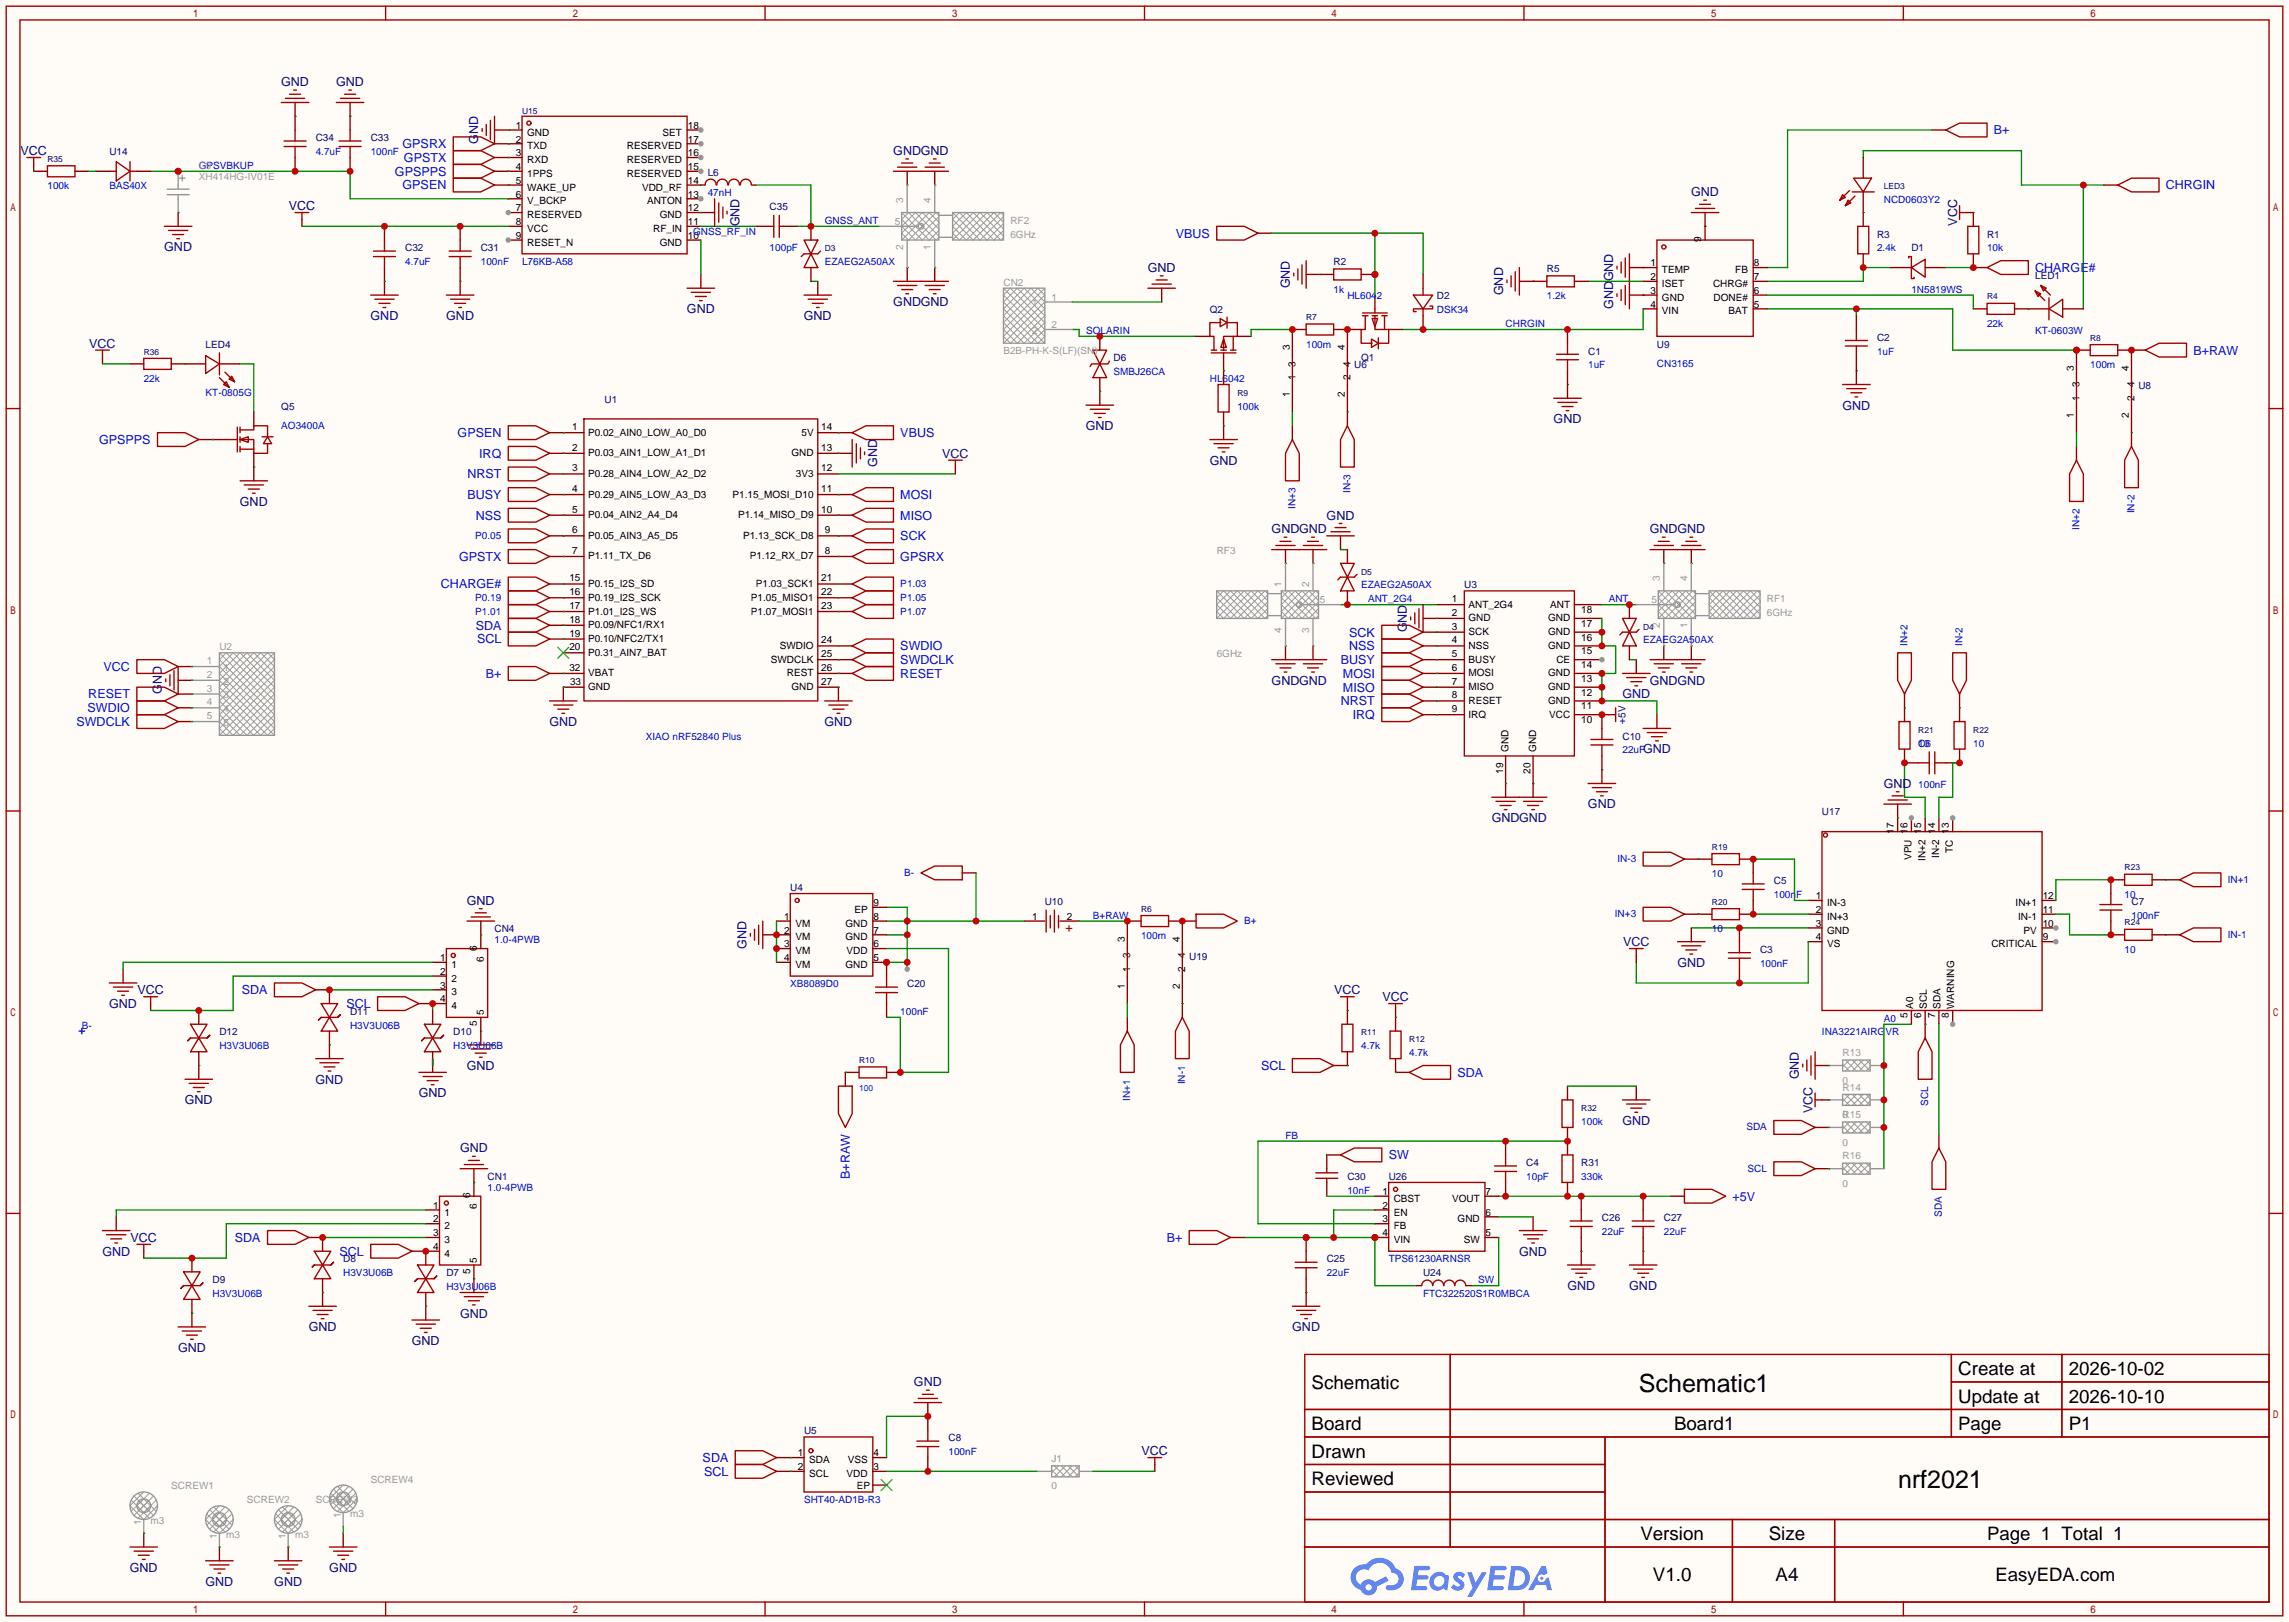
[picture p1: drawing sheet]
<svg xmlns="http://www.w3.org/2000/svg" width="423mm" height="299mm" viewBox="0 0 423 299" stroke-linecap="round" stroke-linejoin="round" font-family="sans-serif">
<defs><g id="words">
<g font-size="4.6">
<text x="302.6" y="257">Schematic1</text>
<text x="350.5" y="274.8">nrf2021</text>
</g>
<g font-size="3.5">
<text x="242.2" y="256.4">Schematic</text>
<text x="361.6" y="253.9">Create at</text>
<text x="382" y="253.9">2026-10-02</text>
<text x="361.6" y="259">Update at</text>
<text x="382" y="259">2026-10-10</text>
<text x="242.2" y="264">Board</text>
<text x="242.2" y="269.1">Drawn</text>
<text x="309.1" y="264">Board1</text>
<text x="382" y="264">P1</text>
<text x="242.2" y="274.2">Reviewed</text>
<text x="302.9" y="284.4">Version</text>
<text x="326.6" y="284.4">Size</text>
<text x="305.2" y="292">V1.0</text>
<text x="327.8" y="292">A4</text>
</g>
<g font-size="3.4">
<text x="361.6" y="264">Page</text>
<text x="366.9" y="284.3">Page 1 Total 1</text>
<text x="368.4" y="291.9">EasyEDA.com</text>
</g>
<g font-size="2.3" fill="#000080">
<text x="51.9" y="15.9">GND</text>
<text x="62.1" y="15.9">GND</text>
<text x="3.8" y="28.6">VCC</text>
<text x="88.3" y="26.6" transform="rotate(-90 88.3 26.6)">GND</text>
<text x="164.9" y="28.6">GNDGND</text>
<text x="53.3" y="38.8">VCC</text>
<text x="136.6" y="41.8" transform="rotate(-90 136.6 41.8)">GND</text>
<text x="312.3" y="36.2">GND</text>
<text x="361.4" y="41.7" transform="rotate(-90 361.4 41.7)">VCC</text>
<text x="30.3" y="46.4">GND</text>
<text x="211.9" y="50.2">GND</text>
<text x="238.2" y="53.2" transform="rotate(-90 238.2 53.2)">GND</text>
<text x="68.4" y="59.1">GND</text>
<text x="82.4" y="59.1">GND</text>
<text x="126.8" y="57.8">GND</text>
<text x="148.4" y="59.1">GND</text>
<text x="164.9" y="56.6">GNDGND</text>
<text x="277.5" y="54.5" transform="rotate(-90 277.5 54.5)">GND</text>
<text x="297.9" y="57" transform="rotate(-90 297.9 57)">GNDGND</text>
<text x="16.5" y="64.2">VCC</text>
<text x="340.2" y="75.6">GND</text>
<text x="200.5" y="79.4">GND</text>
<text x="286.9" y="78.2">GND</text>
<text x="162" y="86.3" transform="rotate(-90 162 86.3)">GND</text>
<text x="174" y="84.5">VCC</text>
<text x="223.4" y="85.8">GND</text>
<text x="44.3" y="93.4">GND</text>
<text x="245" y="95.9">GND</text>
<text x="234.8" y="98.5">GNDGND</text>
<text x="304.6" y="98.5">GNDGND</text>
<text x="259.8" y="116.7" transform="rotate(-90 259.8 116.7)">GND</text>
<text x="29.9" y="128.2" transform="rotate(-90 29.9 128.2)">GND</text>
<text x="234.8" y="126.4">GNDGND</text>
<text x="299.6" y="129">GND</text>
<text x="304.6" y="126.4">GNDGND</text>
<text x="101.4" y="134">GND</text>
<text x="152.2" y="134">GND</text>
<text x="303.4" y="139.1">GND</text>
<text x="293.2" y="149.3">GND</text>
<text x="347.8" y="145.5">GND</text>
<text x="275.4" y="151.8">GNDGND</text>
<text x="86.2" y="167.1">GND</text>
<text x="137.8" y="175.2" transform="rotate(-90 137.8 175.2)">GND</text>
<text x="299.7" y="174.7">VCC</text>
<text x="309.7" y="178.5">GND</text>
<text x="25.4" y="183.6">VCC</text>
<text x="246.4" y="183.6">VCC</text>
<text x="255.2" y="184.8">VCC</text>
<text x="20.2" y="186.1">GND</text>
<text x="86.2" y="197.5">GND</text>
<text x="34.1" y="203.9">GND</text>
<text x="58.3" y="200.1">GND</text>
<text x="77.3" y="202.6">GND</text>
<text x="332.2" y="199.3" transform="rotate(-90 332.2 199.3)">GND</text>
<text x="299.6" y="207.7">GND</text>
<text x="334.7" y="205.5" transform="rotate(-90 334.7 205.5)">VCC</text>
<text x="84.9" y="212.8">GND</text>
<text x="18.9" y="231.8">GND</text>
<text x="24.1" y="229.3">VCC</text>
<text x="280.5" y="231.8">GND</text>
<text x="289.4" y="238.2">GND</text>
<text x="300.8" y="238.2">GND</text>
<text x="57" y="245.8">GND</text>
<text x="84.9" y="243.3">GND</text>
<text x="238.6" y="245.8">GND</text>
<text x="32.9" y="249.6">GND</text>
<text x="76" y="248.3">GND</text>
<text x="168.8" y="256">GND</text>
<text x="210.8" y="268.7">VCC</text>
<text x="24" y="290.2">GND</text>
<text x="37.9" y="292.8">GND</text>
<text x="50.6" y="292.8">GND</text>
<text x="60.8" y="290.2">GND</text>
</g>
<g font-size="2.3" fill="#00f">
<text x="74.3" y="27.4">GPSRX</text>
<text x="74.6" y="29.9">GPSTX</text>
<text x="368.2" y="24.8">B+</text>
<text x="72.9" y="32.4">GPSPPS</text>
<text x="74.3" y="35">GPSEN</text>
<text x="399.9" y="35">CHRGIN</text>
<text x="217.1" y="43.9">VBUS</text>
<text x="375.8" y="50.2">CHARGE#</text>
<text x="405" y="65.5">B+RAW</text>
<text x="18.3" y="82">GPSPPS</text>
<text x="84.5" y="80.7">GPSEN</text>
<text x="166.2" y="80.7">VBUS</text>
<text x="86.3" y="88.3">NRST</text>
<text x="88.5" y="84.5">IRQ</text>
<text x="86.3" y="92.1">BUSY</text>
<text x="87.8" y="95.9">NSS</text>
<text x="166.2" y="92.1">MOSI</text>
<text x="166.2" y="95.9">MISO</text>
<text x="166.2" y="99.7">SCK</text>
<text x="84.8" y="103.6">GPSTX</text>
<text x="166.2" y="103.6">GPSRX</text>
<text x="81.4" y="108.6">CHARGE#</text>
<text x="87.8" y="116.3">SDA</text>
<text x="88.1" y="118.8">SCL</text>
<text x="249.1" y="117.5">SCK</text>
<text x="19.1" y="123.9">VCC</text>
<text x="89.7" y="125.1">B+</text>
<text x="166.2" y="120.1">SWDIO</text>
<text x="166.2" y="122.6">SWDCLK</text>
<text x="166.2" y="125.1">RESET</text>
<text x="247.6" y="122.6">BUSY</text>
<text x="248" y="125.1">MOSI</text>
<text x="249.1" y="120.1">NSS</text>
<text x="16.2" y="131.5">SWDIO</text>
<text x="16.3" y="129">RESET</text>
<text x="247.6" y="130.2">NRST</text>
<text x="248" y="127.7">MISO</text>
<text x="14.1" y="134">SWDCLK</text>
<text x="249.8" y="132.8">IRQ</text>
<text x="44.7" y="183.6">SDA</text>
<text x="64" y="186.1">SCL</text>
<text x="232.9" y="197.5">SCL</text>
<text x="269.1" y="198.8">SDA</text>
<text x="256.4" y="214">SW</text>
<text x="156.9" y="217.7" transform="rotate(-90 156.9 217.7)">B+RAW</text>
<text x="319.9" y="221.7">+5V</text>
<text x="43.4" y="229.3">SDA</text>
<text x="62.7" y="231.8">SCL</text>
<text x="215.4" y="229.3">B+</text>
<text x="129.7" y="269.9">SDA</text>
<text x="130" y="272.5">SCL</text>
</g>
<text font-size="2.3" fill="#a00000" x="196.7" y="172.1">+</text>
<g font-size="1.8">
<text x="95.2" y="23.8">1</text>
<text x="127" y="23.8">18</text>
<text x="95.2" y="26.3">2</text>
<text x="95.2" y="28.9">3</text>
<text x="97.3" y="25">GND</text>
<text x="97.3" y="27.6">TXD</text>
<text x="115.8" y="27.6">RESERVED</text>
<text x="122.3" y="25">SET</text>
<text x="127" y="28.9">16</text>
<text x="127" y="26.3">17</text>
<text x="95.2" y="31.4">4</text>
<text x="95.2" y="33.9">5</text>
<text x="97.3" y="30.1">RXD</text>
<text x="97.3" y="32.7">1PPS</text>
<text x="97.3" y="35.2">WAKE_UP</text>
<text x="115.8" y="32.7">RESERVED</text>
<text x="115.8" y="30.1">RESERVED</text>
<text x="118.5" y="35.2">VDD_RF</text>
<text x="127" y="33.9">14</text>
<text x="127" y="31.4">15</text>
<text x="95.2" y="36.5">6</text>
<text x="95.2" y="39">7</text>
<text x="95.2" y="41.6">8</text>
<text x="97.3" y="37.7">V_BCKP</text>
<text x="97.3" y="40.3">RESERVED</text>
<text x="119.5" y="37.7">ANTON</text>
<text x="121.8" y="40.3">GND</text>
<text x="127" y="41.6">11</text>
<text x="127" y="39">12</text>
<text x="127" y="36.5">13</text>
<text x="95.2" y="44.1">9</text>
<text x="97.3" y="42.8">VCC</text>
<text x="97.3" y="45.4">RESET_N</text>
<text x="120.6" y="42.8">RF_IN</text>
<text x="121.8" y="45.4">GND</text>
<text x="127" y="44.1">10</text>
<text x="314.1" y="44.7" transform="rotate(-90 314.1 44.7)">9</text>
<text x="304.8" y="49.2">1</text>
<text x="304.8" y="51.7">2</text>
<text x="306.9" y="50.4">TEMP</text>
<text x="306.9" y="53">ISET</text>
<text x="316.3" y="53">CHRG#</text>
<text x="320.4" y="50.4">FB</text>
<text x="323.8" y="51.7">7</text>
<text x="323.8" y="49.2">8</text>
<text x="304.8" y="54.3">3</text>
<text x="304.8" y="56.8">4</text>
<text x="306.9" y="55.5">GND</text>
<text x="306.9" y="58.1">VIN</text>
<text x="316.4" y="55.5">DONE#</text>
<text x="319.2" y="58.1">BAT</text>
<text x="323.8" y="56.8">5</text>
<text x="323.8" y="54.3">6</text>
<text x="238.2" y="64.6" transform="rotate(-90 238.2 64.6)">3</text>
<text x="248.3" y="64.6" transform="rotate(-90 248.3 64.6)">4</text>
<text x="239.2" y="70.2" transform="rotate(-90 239.2 70.2)">1</text>
<text x="239.2" y="67.7" transform="rotate(-90 239.2 67.7)">3</text>
<text x="249.3" y="70.2" transform="rotate(-90 249.3 70.2)">2</text>
<text x="249.3" y="67.7" transform="rotate(-90 249.3 67.7)">4</text>
<text x="383" y="68.5" transform="rotate(-90 383 68.5)">3</text>
<text x="384" y="71.5" transform="rotate(-90 384 71.5)">3</text>
<text x="393.1" y="68.5" transform="rotate(-90 393.1 68.5)">4</text>
<text x="394.1" y="71.5" transform="rotate(-90 394.1 71.5)">4</text>
<text x="238.2" y="73.3" transform="rotate(-90 238.2 73.3)">1</text>
<text x="248.3" y="73.3" transform="rotate(-90 248.3 73.3)">2</text>
<text x="383" y="77.1" transform="rotate(-90 383 77.1)">1</text>
<text x="384" y="74" transform="rotate(-90 384 74)">1</text>
<text x="393.1" y="77.1" transform="rotate(-90 393.1 77.1)">2</text>
<text x="394.1" y="74" transform="rotate(-90 394.1 74)">2</text>
<text x="105.7" y="79.4">1</text>
<text x="105.7" y="83.2">2</text>
<text x="108.6" y="80.4">P0.02_AIN0_LOW_A0_D0</text>
<text x="148" y="80.4">5V</text>
<text x="151.6" y="83.2">13</text>
<text x="151.6" y="79.4">14</text>
<text x="105.7" y="87">3</text>
<text x="108.6" y="84.2">P0.03_AIN1_LOW_A1_D1</text>
<text x="108.6" y="88.1">P0.28_AIN4_LOW_A2_D2</text>
<text x="146.1" y="84.2">GND</text>
<text x="147" y="88.1">3V3</text>
<text x="151.6" y="87">12</text>
<text x="105.7" y="90.9">4</text>
<text x="105.7" y="94.7">5</text>
<text x="108.6" y="91.9">P0.29_AIN5_LOW_A3_D3</text>
<text x="108.6" y="95.7">P0.04_AIN2_A4_D4</text>
<text x="135.3" y="91.9">P1.15_MOSI_D10</text>
<text x="136.3" y="95.7">P1.14_MISO_D9</text>
<text x="151.6" y="94.7">10</text>
<text x="151.6" y="90.9">11</text>
<text x="105.7" y="98.5">6</text>
<text x="108.6" y="99.5">P0.05_AIN3_A5_D5</text>
<text x="137.2" y="99.5">P1.13_SCK_D8</text>
<text x="152.3" y="98.5">9</text>
<text x="105.1" y="107.4">15</text>
<text x="105.7" y="102.3">7</text>
<text x="108.6" y="103.3">P1.11_TX_D6</text>
<text x="138.4" y="103.3">P1.12_RX_D7</text>
<text x="151.6" y="107.4">21</text>
<text x="152.3" y="102.3">8</text>
<text x="105.1" y="109.9">16</text>
<text x="105.1" y="112.4">17</text>
<text x="108.6" y="108.4">P0.15_I2S_SD</text>
<text x="108.6" y="110.9">P0.19_I2S_SCK</text>
<text x="108.6" y="113.5">P1.01_I2S_WS</text>
<text x="138.6" y="110.9">P1.05_MISO1</text>
<text x="138.6" y="113.5">P1.07_MOSI1</text>
<text x="139.6" y="108.4">P1.03_SCK1</text>
<text x="151.6" y="109.9">22</text>
<text x="151.6" y="112.4">23</text>
<text x="268.1" y="111.2">1</text>
<text x="268.1" y="113.7">2</text>
<text x="271.1" y="112.2">ANT_2G4</text>
<text x="286.2" y="112.2">ANT</text>
<text x="292" y="113.2">18</text>
<text x="105.1" y="115">18</text>
<text x="105.1" y="117.5">19</text>
<text x="108.6" y="116">P0.09/NFC1/RX1</text>
<text x="108.6" y="118.5">P0.10/NFC2/TX1</text>
<text x="144" y="119.8">SWDIO</text>
<text x="151.6" y="118.8">24</text>
<text x="268.1" y="116.3">3</text>
<text x="268.1" y="118.8">4</text>
<text x="271.1" y="114.7">GND</text>
<text x="271.1" y="117.3">SCK</text>
<text x="271.1" y="119.8">NSS</text>
<text x="285.8" y="119.8">GND</text>
<text x="285.8" y="117.3">GND</text>
<text x="285.8" y="114.7">GND</text>
<text x="292" y="118.3">16</text>
<text x="292" y="115.7">17</text>
<text x="105.1" y="120.1">20</text>
<text x="105.1" y="123.9">32</text>
<text x="108.6" y="121.1">P0.31_AIN7_BAT</text>
<text x="108.6" y="124.9">VBAT</text>
<text x="142.3" y="122.3">SWDCLK</text>
<text x="145.3" y="124.9">REST</text>
<text x="151.6" y="121.3">25</text>
<text x="151.6" y="123.9">26</text>
<text x="268.1" y="121.3">5</text>
<text x="268.1" y="123.9">6</text>
<text x="271.1" y="122.3">BUSY</text>
<text x="271.1" y="124.9">MOSI</text>
<text x="285.8" y="124.9">GND</text>
<text x="287.4" y="122.3">CE</text>
<text x="292" y="125.9">13</text>
<text x="292" y="123.4">14</text>
<text x="292" y="120.8">15</text>
<text x="105.3" y="126.4">33</text>
<text x="108.6" y="127.4">GND</text>
<text x="146.1" y="127.4">GND</text>
<text x="151.6" y="126.4">27</text>
<text x="268.1" y="126.4">7</text>
<text x="268.1" y="129">8</text>
<text x="268.1" y="131.5">9</text>
<text x="271.1" y="127.4">MISO</text>
<text x="271.1" y="130">RESET</text>
<text x="285.8" y="130">GND</text>
<text x="285.8" y="127.4">GND</text>
<text x="292" y="131">11</text>
<text x="292" y="128.4">12</text>
<text x="271.1" y="132.5">IRQ</text>
<text x="286" y="132.5">VCC</text>
<text x="292" y="133.5">10</text>
<text x="277.5" y="142.9" transform="rotate(-90 277.5 142.9)">19</text>
<text x="278.6" y="138.8" transform="rotate(-90 278.6 138.8)">GND</text>
<text x="282.6" y="142.9" transform="rotate(-90 282.6 142.9)">20</text>
<text x="283.6" y="138.8" transform="rotate(-90 283.6 138.8)">GND</text>
<text x="349.7" y="153.9" transform="rotate(-90 349.7 153.9)">17</text>
<text x="352.2" y="153.9" transform="rotate(-90 352.2 153.9)">16</text>
<text x="354.8" y="153.9" transform="rotate(-90 354.8 153.9)">15</text>
<text x="357.3" y="153.9" transform="rotate(-90 357.3 153.9)">14</text>
<text x="359.8" y="153.9" transform="rotate(-90 359.8 153.9)">13</text>
<text x="353" y="158.8" transform="rotate(-90 353 158.8)">VPU</text>
<text x="355.5" y="158.9" transform="rotate(-90 355.5 158.9)">IN+2</text>
<text x="358.1" y="158.5" transform="rotate(-90 358.1 158.5)">IN-2</text>
<text x="360.6" y="157.4" transform="rotate(-90 360.6 157.4)">TC</text>
<text x="161.3" y="167.3">9</text>
<text x="335.3" y="166">1</text>
<text x="337.4" y="167.3">IN-3</text>
<text x="372.2" y="167.3">IN+1</text>
<text x="377.2" y="166">12</text>
<text x="144.8" y="169.8">1</text>
<text x="144.8" y="172.4">2</text>
<text x="146.9" y="171.1">VM</text>
<text x="146.9" y="173.6">VM</text>
<text x="156.1" y="173.6">GND</text>
<text x="156.1" y="171.1">GND</text>
<text x="157.8" y="168.6">EP</text>
<text x="161.3" y="172.4">7</text>
<text x="161.3" y="169.8">8</text>
<text x="190.6" y="169.8">1</text>
<text x="197" y="169.8">2</text>
<text x="207.7" y="173.9" transform="rotate(-90 207.7 173.9)">3</text>
<text x="217.9" y="173.9" transform="rotate(-90 217.9 173.9)">4</text>
<text x="335.3" y="168.6">2</text>
<text x="335.3" y="171.1">3</text>
<text x="335.3" y="173.6">4</text>
<text x="337.4" y="169.8">IN+3</text>
<text x="337.4" y="172.4">GND</text>
<text x="372.6" y="169.8">IN-1</text>
<text x="373.7" y="172.4">PV</text>
<text x="377.2" y="173.6">9</text>
<text x="377.2" y="171.1">10</text>
<text x="377.2" y="168.6">11</text>
<text x="81.3" y="177.4">1</text>
<text x="81.3" y="180">2</text>
<text x="83.4" y="178.7">1</text>
<text x="88.1" y="175.5" transform="rotate(-90 88.1 175.5)">6</text>
<text x="89.3" y="177.6" transform="rotate(-90 89.3 177.6)">6</text>
<text x="144.8" y="174.9">3</text>
<text x="144.8" y="177.4">4</text>
<text x="146.9" y="176.2">VM</text>
<text x="146.9" y="178.7">VM</text>
<text x="156.1" y="178.7">GND</text>
<text x="156.3" y="176.2">VDD</text>
<text x="161.3" y="177.4">5</text>
<text x="161.3" y="174.9">6</text>
<text x="208.7" y="179.5" transform="rotate(-90 208.7 179.5)">1</text>
<text x="208.7" y="176.9" transform="rotate(-90 208.7 176.9)">3</text>
<text x="218.9" y="179.5" transform="rotate(-90 218.9 179.5)">2</text>
<text x="218.9" y="176.9" transform="rotate(-90 218.9 176.9)">4</text>
<text x="337.4" y="174.9">VS</text>
<text x="367.7" y="174.9">CRITICAL</text>
<text x="81.3" y="182.5">3</text>
<text x="81.3" y="185.1">4</text>
<text x="83.4" y="181.3">2</text>
<text x="83.4" y="183.8">3</text>
<text x="207.7" y="182.5" transform="rotate(-90 207.7 182.5)">1</text>
<text x="217.9" y="182.5" transform="rotate(-90 217.9 182.5)">2</text>
<text x="83.4" y="186.3">4</text>
<text x="88.1" y="189.5" transform="rotate(-90 88.1 189.5)">5</text>
<text x="89.3" y="187.4" transform="rotate(-90 89.3 187.4)">5</text>
<text x="352.2" y="187.9" transform="rotate(-90 352.2 187.9)">5</text>
<text x="353.2" y="186.3" transform="rotate(-90 353.2 186.3)">A0</text>
<text x="354.8" y="187.9" transform="rotate(-90 354.8 187.9)">6</text>
<text x="355.8" y="186.3" transform="rotate(-90 355.8 186.3)">SCL</text>
<text x="357.3" y="187.9" transform="rotate(-90 357.3 187.9)">7</text>
<text x="358.3" y="186.3" transform="rotate(-90 358.3 186.3)">SDA</text>
<text x="359.8" y="187.9" transform="rotate(-90 359.8 187.9)">8</text>
<text x="360.9" y="186.3" transform="rotate(-90 360.9 186.3)">WARNING</text>
<text x="86.8" y="221.2" transform="rotate(-90 86.8 221.2)">6</text>
<text x="255.3" y="220.6">1</text>
<text x="257.4" y="221.9">CBST</text>
<text x="268.1" y="221.9">VOUT</text>
<text x="274.3" y="220.6">7</text>
<text x="80" y="223.2">1</text>
<text x="80" y="225.7">2</text>
<text x="82.1" y="224.4">1</text>
<text x="82.1" y="227">2</text>
<text x="88.1" y="223.3" transform="rotate(-90 88.1 223.3)">6</text>
<text x="255.3" y="223.2">2</text>
<text x="255.3" y="225.7">3</text>
<text x="257.4" y="224.4">EN</text>
<text x="257.4" y="227">FB</text>
<text x="269.1" y="225.7">GND</text>
<text x="274.3" y="224.4">6</text>
<text x="80" y="228.2">3</text>
<text x="80" y="230.8">4</text>
<text x="82.1" y="229.5">3</text>
<text x="82.1" y="232.1">4</text>
<text x="88.1" y="233.1" transform="rotate(-90 88.1 233.1)">5</text>
<text x="255.3" y="228.2">4</text>
<text x="257.4" y="229.5">VIN</text>
<text x="270.3" y="229.5">SW</text>
<text x="274.3" y="228.2">5</text>
<text x="86.8" y="235.2" transform="rotate(-90 86.8 235.2)">5</text>
<text x="147.3" y="268.9">1</text>
<text x="161.3" y="268.9">4</text>
<text x="147.3" y="271.4">2</text>
<text x="149.4" y="270.2">SDA</text>
<text x="149.4" y="272.7">SCL</text>
<text x="156.3" y="272.7">VDD</text>
<text x="156.5" y="270.2">VSS</text>
<text x="158.2" y="275">EP</text>
<text x="161.3" y="271.4">3</text>
</g>
<g font-size="1.8" fill="#000080">
<text x="20.2" y="28.6">U14</text>
<text x="58.3" y="26.1">C34</text>
<text x="68.5" y="26.1">C33</text>
<text x="130.7" y="32.4">L6</text>
<text x="142.1" y="38.8">C35</text>
<text x="74.8" y="46.4">C32</text>
<text x="88.8" y="46.4">C31</text>
<text x="346.6" y="43.9">R3</text>
<text x="352.9" y="46.4">D1</text>
<text x="366.9" y="43.9">R1</text>
<text x="246.3" y="48.9">R2</text>
<text x="285.6" y="50.2">R5</text>
<text x="375.8" y="51.5">LED1</text>
<text x="223.4" y="57.8">Q2</text>
<text x="265.3" y="55.3">D2</text>
<text x="38" y="64.2">LED4</text>
<text x="293.2" y="65.5">C1</text>
<text x="305.9" y="64.2">U9</text>
<text x="346.6" y="62.9">C2</text>
<text x="205.6" y="66.7">D6</text>
<text x="250.1" y="68">U6</text>
<text x="251.3" y="66.7">Q1</text>
<text x="394.8" y="71.8">U8</text>
<text x="51.9" y="75.6">Q5</text>
<text x="111.6" y="74.3">U1</text>
<text x="270.4" y="108.6">U3</text>
<text x="299.6" y="136.6">C10</text>
<text x="300.1" y="133.6" transform="rotate(-90 300.1 133.6)">+5V</text>
<text x="354.2" y="137.8">C6</text>
<text x="336.4" y="150.5">U17</text>
<text x="145.9" y="164.5">U4</text>
<text x="192.9" y="167.1">U10</text>
<text x="327.5" y="163.2">C5</text>
<text x="393.6" y="167.1">C7</text>
<text x="91.3" y="172.1">CN4</text>
<text x="219.6" y="177.2">U19</text>
<text x="325" y="175.9">C3</text>
<text x="167.5" y="182.3">C20</text>
<text x="40.5" y="191.2">D12</text>
<text x="64.6" y="187.4">D11</text>
<text x="83.7" y="191.2">D10</text>
<text x="281.8" y="215.3">C4</text>
<text x="292" y="215.3">R31</text>
<text x="90" y="217.9">CN1</text>
<text x="248.8" y="217.9">C30</text>
<text x="256.4" y="217.9">U26</text>
<text x="295.8" y="225.5">C26</text>
<text x="307.2" y="225.5">C27</text>
<text x="63.4" y="233.1">D8</text>
<text x="245" y="233.1">C25</text>
<text x="39.2" y="236.9">D9</text>
<text x="82.4" y="235.6">D7</text>
<text x="262.8" y="235.6">U24</text>
<text x="148.5" y="264.8">U5</text>
<text x="175.1" y="266.1">C8</text>
</g>
<g font-size="1.8" fill="#00f">
<text x="58.3" y="28.6">4.7uF</text>
<text x="68.5" y="28.6">100nF</text>
<text x="8.8" y="35">100k</text>
<text x="20.2" y="35">BAS40X</text>
<text x="36.7" y="31.2">GPSVBKUP</text>
<text x="130.7" y="36.2">47nH</text>
<text x="152.3" y="41.3">GNSS_ANT</text>
<text x="347.9" y="37.5">NCD0603Y2</text>
<text x="128" y="43.4">GNSS_RF_IN</text>
<text x="142.1" y="46.4">100pF</text>
<text x="346.6" y="46.4">2.4k</text>
<text x="366.9" y="46.4">10k</text>
<text x="74.8" y="48.9">4.7uF</text>
<text x="88.8" y="48.9">100nF</text>
<text x="96.4" y="48.9">L76KB-A58</text>
<text x="152.3" y="48.9">EZAEG2A50AX</text>
<text x="246.3" y="54">1k</text>
<text x="248.8" y="55.3">HL6042</text>
<text x="265.3" y="57.8">DSK34</text>
<text x="285.6" y="55.3">1.2k</text>
<text x="352.9" y="54">1N5819WS</text>
<text x="200.5" y="61.6">SOLARIN</text>
<text x="241.2" y="64.2">100m</text>
<text x="278" y="60.4">CHRGIN</text>
<text x="346.6" y="65.5">1uF</text>
<text x="366.9" y="60.4">22k</text>
<text x="375.8" y="61.6">KT-0603W</text>
<text x="26.5" y="70.5">22k</text>
<text x="205.6" y="69.3">SMBJ26CA</text>
<text x="223.4" y="70.5">HL6042</text>
<text x="293.2" y="68">1uF</text>
<text x="305.9" y="67.7">CN3165</text>
<text x="386" y="68">100m</text>
<text x="38" y="73.1">KT-0805G</text>
<text x="228.5" y="75.6">100k</text>
<text x="51.9" y="79.2">AO3400A</text>
<text x="239.2" y="94" transform="rotate(-90 239.2 94)">IN+3</text>
<text x="249.3" y="91" transform="rotate(-90 249.3 91)">IN-3</text>
<text x="394.1" y="94.8" transform="rotate(-90 394.1 94.8)">IN-2</text>
<text x="87.8" y="99.5">P0.05</text>
<text x="384" y="97.8" transform="rotate(-90 384 97.8)">IN+2</text>
<text x="87.8" y="110.9">P0.19</text>
<text x="87.8" y="113.5">P1.01</text>
<text x="166.2" y="108.4">P1.03</text>
<text x="166.2" y="110.9">P1.05</text>
<text x="166.2" y="113.5">P1.07</text>
<text x="251.3" y="108.6">EZAEG2A50AX</text>
<text x="252.6" y="111.2">ANT_2G4</text>
<text x="297.1" y="111.2">ANT</text>
<text x="303.4" y="118.8">EZAEG2A50AX</text>
<text x="352.2" y="119.3" transform="rotate(-90 352.2 119.3)">IN+2</text>
<text x="362.4" y="119.3" transform="rotate(-90 362.4 119.3)">IN-2</text>
<text x="119.3" y="136.6">XIAO nRF52840 Plus</text>
<text x="354.2" y="137.8">10</text>
<text x="364.4" y="137.8">10</text>
<text x="299.6" y="139.1">22uF</text>
<text x="354.2" y="145.5">100nF</text>
<text x="166.9" y="161.7">B-</text>
<text x="298.6" y="159.2">IN-3</text>
<text x="316.1" y="162">10</text>
<text x="327.5" y="165.8">100nF</text>
<text x="392.3" y="165.8">10</text>
<text x="411.4" y="163">IN+1</text>
<text x="201.8" y="169.6">B+RAW</text>
<text x="210.7" y="173.4">100m</text>
<text x="229.7" y="170.6">B+</text>
<text x="298.2" y="169.3">IN+3</text>
<text x="316.1" y="172.1">10</text>
<text x="393.6" y="169.6">100nF</text>
<text x="411.4" y="173.1">IN-1</text>
<text x="91.3" y="174.2">1.0-4PWB</text>
<text x="325" y="178.5">100nF</text>
<text x="392.3" y="175.9">10</text>
<text x="145.9" y="182.3">XB8089D0</text>
<text x="15.1" y="189.9">B-</text>
<text x="64.6" y="189.9">H3V3U06B</text>
<text x="166.2" y="187.4">100nF</text>
<text x="336.4" y="191.2">INA3221AIRGVR</text>
<text x="347.9" y="188.6">A0</text>
<text x="40.5" y="193.7">H3V3U06B</text>
<text x="83.7" y="193.7">H3V3U06B</text>
<text x="251.3" y="193.7">4.7k</text>
<text x="260.2" y="195">4.7k</text>
<text x="208.7" y="203.2" transform="rotate(-90 208.7 203.2)">IN+1</text>
<text x="218.9" y="200.2" transform="rotate(-90 218.9 200.2)">IN-1</text>
<text x="292" y="207.7">100k</text>
<text x="322.5" y="208.7">SDA</text>
<text x="356" y="204.1" transform="rotate(-90 356 204.1)">SCL</text>
<text x="237.4" y="210.2">FB</text>
<text x="90" y="219.9">1.0-4PWB</text>
<text x="248.8" y="220.4">10nF</text>
<text x="281.8" y="217.9">10pF</text>
<text x="292" y="217.9">330k</text>
<text x="322.7" y="216.3">SCL</text>
<text x="358.6" y="224.7" transform="rotate(-90 358.6 224.7)">SDA</text>
<text x="256.4" y="233.1">TPS61230ARNSR</text>
<text x="295.8" y="228">22uF</text>
<text x="307.2" y="228">22uF</text>
<text x="39.2" y="239.4">H3V3U06B</text>
<text x="63.4" y="235.6">H3V3U06B</text>
<text x="82.4" y="238.2">H3V3U06B</text>
<text x="245" y="235.6">22uF</text>
<text x="262.8" y="239.4">FTC322520S1R0MBCA</text>
<text x="272.9" y="236.9">SW</text>
<text x="175.1" y="268.7">100nF</text>
<text x="148.5" y="277.5">SHT40-AD1B-R3</text>
</g>
<g font-size="1.8" fill="#999">
<text x="36.7" y="31.2">C9</text>
<text x="36.7" y="33.2">XH414HG-IV01E</text>
<text x="165.2" y="41.6">5</text>
<text x="166.8" y="37.5" transform="rotate(-90 166.8 37.5)">3</text>
<text x="171.9" y="37.5" transform="rotate(-90 171.9 37.5)">4</text>
<text x="186.6" y="41.3">RF2</text>
<text x="166.8" y="46.1" transform="rotate(-90 166.8 46.1)">2</text>
<text x="171.9" y="46.1" transform="rotate(-90 171.9 46.1)">1</text>
<text x="186.6" y="43.9">6GHz</text>
<text x="185.3" y="52.8">CN2</text>
<text x="190.6" y="56.5">1</text>
<text x="194.2" y="55.5">1</text>
<text x="185.3" y="65.4">B2B-PH-K-S(LF)(SN)</text>
<text x="190.6" y="61.6">2</text>
<text x="194.2" y="60.6">2</text>
<text x="224.7" y="102.3">RF3</text>
<text x="306.5" y="107.3" transform="rotate(-90 306.5 107.3)">3</text>
<text x="311.6" y="107.3" transform="rotate(-90 311.6 107.3)">4</text>
<text x="236.6" y="108.3" transform="rotate(-90 236.6 108.3)">1</text>
<text x="241.7" y="108.3" transform="rotate(-90 241.7 108.3)">2</text>
<text x="243.7" y="111.4">5</text>
<text x="304.9" y="111.4">5</text>
<text x="326.3" y="111.2">RF1</text>
<text x="326.3" y="113.7">6GHz</text>
<text x="236.6" y="117" transform="rotate(-90 236.6 117)">4</text>
<text x="241.7" y="117" transform="rotate(-90 241.7 117)">3</text>
<text x="306.5" y="116" transform="rotate(-90 306.5 116)">2</text>
<text x="311.6" y="116" transform="rotate(-90 311.6 116)">1</text>
<text x="38.2" y="125.1">2</text>
<text x="38.2" y="122.6">1</text>
<text x="40.5" y="120.1">U2</text>
<text x="41.3" y="123.9">1</text>
<text x="224.7" y="121.3">6GHz</text>
<text x="38.2" y="130.2">4</text>
<text x="38.2" y="127.7">3</text>
<text x="41.3" y="131.5">4</text>
<text x="41.3" y="129">3</text>
<text x="41.3" y="126.4">2</text>
<text x="38.2" y="132.8">5</text>
<text x="41.3" y="134">5</text>
<text x="340.2" y="195">R13</text>
<text x="340.2" y="200.1">0</text>
<text x="340.2" y="201.3">R14</text>
<text x="340.2" y="206.4">0</text>
<text x="340.2" y="206.4">R15</text>
<text x="340.2" y="211.5">0</text>
<text x="340.2" y="214">R16</text>
<text x="340.2" y="219.1">0</text>
<text x="194.2" y="269.9">J1</text>
<text x="31.6" y="275">SCREW1</text>
<text x="68.5" y="273.7">SCREW4</text>
<text x="194.2" y="275">0</text>
<text x="26.1" y="281.6" transform="rotate(-90 26.1 281.6)">1</text>
<text x="27.8" y="281.4">m3</text>
<text x="45.6" y="277.5">SCREW2</text>
<text x="58.3" y="277.5">SCREW3</text>
<text x="62.9" y="280.3" transform="rotate(-90 62.9 280.3)">1</text>
<text x="64.6" y="280.1">m3</text>
<text x="40.1" y="284.1" transform="rotate(-90 40.1 284.1)">1</text>
<text x="41.8" y="283.9">m3</text>
<text x="52.8" y="284.1" transform="rotate(-90 52.8 284.1)">1</text>
<text x="54.5" y="283.9">m3</text>
</g>
<g font-size="1.6" fill="#000080">
<text x="96.4" y="21">U15</text>
<text x="8.8" y="29.9">R35</text>
<text x="347.9" y="35">LED3</text>
<text x="152.3" y="46.4">D3</text>
<text x="241.2" y="59.1">R7</text>
<text x="366.9" y="55.3">R4</text>
<text x="26.5" y="65.5">R36</text>
<text x="386" y="62.9">R8</text>
<text x="228.5" y="73.1">R9</text>
<text x="251.3" y="106.1">D5</text>
<text x="303.4" y="116.3">D4</text>
<text x="354.2" y="135.3">R21</text>
<text x="364.4" y="135.3">R22</text>
<text x="316.1" y="156.9">R19</text>
<text x="392.3" y="160.7">R23</text>
<text x="316.1" y="167.1">R20</text>
<text x="210.7" y="168.3">R6</text>
<text x="392.3" y="170.9">R24</text>
<text x="251.3" y="191.2">R11</text>
<text x="158.6" y="196.3">R10</text>
<text x="260.2" y="192.5">R12</text>
<text x="292" y="205.2">R32</text>
</g>
<text font-size="1.6" fill="#00f" x="158.6" y="201.3">100</text>
</g></defs>
<path d="M0 0h422.7v299.5h-422.7z" fill="#fffcf7"/>
<g fill="none" stroke="#a10000" stroke-width=".25">
<path d="M1.1 1.1h420.4v297.2h-420.4zM3.7 3.7h415.3v292.1h-415.3zM71.2 1.1v2.6M141.3 1.1v2.6M211.3 1.1v2.6M281.4 1.1v2.6M351.5 1.1v2.6M1.1 75.4h2.6M419 75.4h2.5M1.1 149.7h2.6M419 149.7h2.5M1.1 224h2.6"/>
<path d="M419 224h2.5M240.9 250.1h178.1v45.7h-178.1zM267.8 250.1v35.5M360.3 250.1v15.2M360.3 255.1h58.7M380.7 250.1v15.2M240.9 260.2h178.1M240.9 265.3h178.1M240.9 270.4h55.5M240.9 275.5h55.5M296.4 265.3v30.5M71.2 295.8v2.5"/>
<path d="M141.3 295.8v2.5M211.3 295.8v2.5M240.9 280.5h178.1M240.9 285.6h178.1M281.4 295.8v2.5M319.9 280.5v15.3M338.8 280.5v15.3M351.5 295.8v2.5"/>
</g>
<g fill="#5487ff">
<path d="M268.7 290.5a1.3 1.3 0 0 1 1.8 .2l-.4 .7a.54 .54 0 0 0-.9-.3l.1 .2a1.58 1.58 0 0 1 1.1 1.6 1.43 1.43 0 0 1-2.5 .2l.5-.6a.64 .64 0 0 0 .5 .4 .64 .64 0 0 0 .7-.2l-.2-.3a1.6 1.6 0 0 1-1-1.5z"/>
<path d="M270.9 290.3h.9l.6 1.9 1.2-1.9h.9l-2.7 4.5h-.9l1-1.7z"/>
<path d="M261.2 289.1h1.6a1.31 1.31 0 0 1 1.2 .2 .4 .4 0 0 1-.3 .6h-1.8l-.1 .9h1.6a.4 .4 0 0 1 .4 .5 .4 .4 0 0 1-.4 .3h-1.7l-.2 1.2h.8a1.23 1.23 0 0 1 1.2 .2 .39 .39 0 0 1-.3 .6h-2.7z"/>
<path d="M275.3 289.1h1.6a1.32 1.32 0 0 1 1.2 .2 .39 .39 0 0 1-.3 .6h-1.8l-.1 .9h1.6a.4 .4 0 0 1 .4 .5 .4 .4 0 0 1-.4 .3h-1.7l-.2 1.2h.8a1.23 1.23 0 0 1 1.2 .2 .39 .39 0 0 1-.3 .6h-2.7z"/>
<path d="M284.7 289.1h.7l.3 1.4-.6 .3a.75 .75 0 0 0-1.1 .3 .75 .75 0 0 0 .5 1.1 .75 .75 0 0 0 .9-.7l.5-.3 .7 2.4h-.9l-.2-1h-1.9l-.5 1h-.9z"/>
<path d="M279.1 289.1l-.7 4.5h1.5a2.27 2.27 0 0 0 2.6-2.3 2.27 2.27 0 0 0-2.7-2.2zM279.8 289.9a1.5 1.5 0 0 1 1.8 1.5 1.5 1.5 0 0 1-1.9 1.4h-.3z"/>
<path d="M264.5 290.7a1.62 1.62 0 0 0-.4 2.1 1.62 1.62 0 0 0 2 .7l.4-.3 .3 .3 .5 .1 .3-2.5-.2-.3h-.5a1.58 1.58 0 0 0-2.4-.1zM265.1 291.3a.99 .99 0 0 1 1.6 .3 .99 .99 0 0 1-.9 1.3 .94 .94 0 0 1-1-.5 .94 .94 0 0 1 .3-1.1z"/>
<path d="M250.1 289.5a2.37 2.37 0 0 0 1.2 4 1.54 1.54 0 0 0 1.7 1 1.54 1.54 0 0 0 1.3-1.6l2.1-1.1-.5-.8-2 1.1a1.57 1.57 0 0 0-2.6 .5 1.5 1.5 0 0 1-.8-2.1 1.5 1.5 0 0 1 2.2-.5 2.23 2.23 0 0 1 2.3-1.5 2.23 2.23 0 0 1 2 1.9 1.16 1.16 0 0 1 1.2 1 1.16 1.16 0 0 1-1.1 1.3h-.6a.47 .47 0 0 0-.6 .4 .47 .47 0 0 0 .4 .5 2.23 2.23 0 0 0 2.3-.6 2.23 2.23 0 0 0 .4-2.3 2.16 2.16 0 0 0-1.3-1.2 3.2 3.2 0 0 0-5.5-.7l-1.1 .1zM252.1 293.1a.6 .6 0 0 1 1.2 0 .6 .6 0 0 1-1.2 0z"/>
<circle cx="284.7" cy="291.4" r=".28"/>
</g>
<path d="M14.6 190.4h1M15.1 189.9v1" fill="none" stroke="#00f" stroke-width=".25"/>
<g fill="none" stroke="#a10000" stroke-width=".25">
<path d="M96.4 21.5h30.5v25.4h-30.5zM107.8 77.3h43.2v52.1h-43.2zM170.1 161.2l2.5-1.3h5.1v2.5h-5.1zM220.9 168.8h5l2.6 1.3-2.6 1.2h-5zM158.6 197h5.1v2h-5.1zM161.7 182.2h4M161.7 183.3h4M163.7 180.2v2M163.7 183.3v2"/>
<circle cx="97.7" cy="22.7" r=".38"/>
</g>
<g fill="none" stroke="#870000" stroke-width=".25">
<path d="M93.9 24h2.5M93.9 26.5h2.5M93.9 29.1h2.5M93.9 31.6h2.5M93.9 34.2h2.5M93.9 36.7h2.5M93.9 39.2h2.5M104 79.9h3.8M151 79.9h3.8M104 83.7h3.8M104 87.5h3.8M104 91.3h3.8"/>
<path d="M104 95.1h3.8M104 98.9h3.8M151 83.7h3.8M151 87.5h3.8M151 91.3h3.8M151 95.1h3.8M151 98.9h3.8M104 102.7h3.8M104 107.8h3.8M104 110.4h3.8M104 112.9h3.8M104 115.4h3.8"/>
<path d="M104 118h3.8M151 102.7h3.8M151 107.8h3.8M151 110.4h3.8M151 112.9h3.8M151 119.3h3.8M104 120.5h3.8M104 124.3h3.8M104 126.9h3.8M151 121.8h3.8M151 124.3h3.8M151 126.9h3.8"/>
<path d="M163.7 177.7v2.5M177.7 161.2h2.5M218.3 170.1h2.6M156.1 198h2.5M163.7 185.3v2.5M163.7 198h2.5"/>
</g>
<path d="M103 119.5l2 2M105 119.5l-2 2" fill="none" stroke="#3c3" stroke-width=".25"/>
<circle cx="93.9" cy="39.2" r=".51" fill="#999"/>
<path d="M93.9 41.8h2.5M93.9 44.3h2.5" fill="none" stroke="#870000" stroke-width=".25"/>
<circle cx="93.9" cy="44.3" r=".51" fill="#999"/>
<path d="M126.9 39.2h2.5M126.9 36.7h2.5M126.9 44.3h2.5M126.9 41.8h2.5" fill="none" stroke="#870000" stroke-width=".25"/>
<circle cx="129.4" cy="36.7" r=".51" fill="#999"/>
<path d="M126.9 34.2h2.5M126.9 31.6h2.5" fill="none" stroke="#870000" stroke-width=".25"/>
<circle cx="129.4" cy="31.6" r=".51" fill="#999"/>
<path d="M126.9 29.1h2.5" fill="none" stroke="#870000" stroke-width=".25"/>
<circle cx="129.4" cy="29.1" r=".51" fill="#999"/>
<path d="M126.9 26.5h2.5" fill="none" stroke="#870000" stroke-width=".25"/>
<circle cx="129.4" cy="26.5" r=".51" fill="#999"/>
<path d="M126.9 24h2.5" fill="none" stroke="#870000" stroke-width=".25"/>
<circle cx="129.4" cy="24" r=".51" fill="#999"/>
<path d="M189.1 170.1h3.8M195.7 170.1h3.6" fill="none" stroke="#870000" stroke-width=".25"/>
<path d="M193.2 168v4.1M193.9 169v2.3M194.7 168v4.1M195.5 169v2.3" fill="none" stroke="#a10000" stroke-width=".25"/>
<path d="M163.7 170.1h25.4M163.7 167.5h3.8v11.4M163.7 177.7h3.8M163.7 172.6h3.8M180.2 161.2v8.9" fill="none" stroke="#008700" stroke-width=".25"/>
<g fill="#c00">
<circle cx="180.2" cy="170.1" r=".63"/>
<circle cx="167.5" cy="170.1" r=".63"/>
<circle cx="167.5" cy="172.6" r=".63"/>
<circle cx="167.5" cy="177.7" r=".63"/>
<circle cx="163.7" cy="177.7" r=".63"/>
</g>
<circle cx="167.5" cy="178.9" r=".51" fill="#999"/>
<g fill="none" stroke="#a10000" stroke-width=".25">
<path d="M359.3 24l2.5-1.3h5.1v2.6h-5.1zM201.8 64.6h2.5l-1.2 2.6zM203.1 67.2l1.2 2.5h-2.5zM204.9 66.7l-.3 .5h-3.1l-.2 .5M286.9 73.5h5.1M287.7 74.3h3.5M288.4 75.1h2M289.2 75.8h.5M340.2 71h5.1M341 71.8h3.6M341.8 72.5h2M342.5 73.3h.5"/>
<path d="M396.1 64.6l2.6-1.2h5v2.5h-5zM154.8 200.5h2.6v5.1l-1.3 2.6-1.3-2.6z"/>
</g>
<path d="M356.7 24h2.6M203.1 62.1v2.5M203.1 69.7v2.6M289.4 71v2.5M342.8 68.5v2.5M393.6 64.6h2.5M156.1 198v2.5" fill="none" stroke="#870000" stroke-width=".25"/>
<path d="M356.7 24h-26.6v25.4h-3.8M326.3 57h34.3v7.6h22.8M342.8 57v1.3M289.4 71h.1M342.8 68.5h.1M199.3 170.1h8.9M218.3 170.1h.1" fill="none" stroke="#008700" stroke-width=".25"/>
<g fill="#c00">
<circle cx="342.8" cy="57" r=".63"/>
<circle cx="383.4" cy="64.6" r=".63"/>
</g>
<path d="M314.8 39.2v2.6M280.5 51.9h2.6M300.9 49.4h2.5M300.9 54.5h2.5" fill="none" stroke="#870000" stroke-width=".25"/>
<g fill="none" stroke="#a10000" stroke-width=".25">
<path d="M312.3 39.2h5.1M313.1 38.5h3.5M313.8 37.7h2M314.6 37h.5M278.3 51.7v.5M279 50.9v2.1M279.8 50.2v3.5M280.5 49.4v5.1M298.6 49.1v.6M298.6 54.2v.5M299.3 48.4v2M299.3 53.5v2"/>
<path d="M300.1 47.6v3.6M300.1 52.7v3.6M300.9 46.9v10.1"/>
</g>
<path d="M344 29.1v-1.3h29.3v6.4h15.2M384.7 34.2v22.8M283.1 51.9h.1M293.2 51.9h10.2M303.4 49.4h.1M303.4 54.5h.1M314.8 41.8h.1" fill="none" stroke="#008700" stroke-width=".25"/>
<circle cx="384.7" cy="34.2" r=".63" fill="#c00"/>
<path d="M303.4 57v3.8h-44.4M349.1 49.4h-5.1v2.5h-17.7" fill="none" stroke="#008700" stroke-width=".25"/>
<g fill="none" stroke="#870000" stroke-width=".25">
<path d="M101.5 95.1h2.5M101.5 87.5h2.5M154.8 95.1h2.6M154.8 98.9h2.6M154.8 91.3h2.6M262.8 119.3h2.5M262.8 116.7h2.5M262.8 129.4h2.5M262.8 124.3h2.5M262.8 126.9h2.5M333.9 166.2h2.5M333.9 168.8h2.5"/>
<path d="M333.9 171.3h2.5M333.9 173.9h2.5M352.9 186.6v2.5M355.5 186.6v2.5M358 186.6v2.5M360.6 186.6v2.5"/>
</g>
<g fill="none" stroke="#a10000" stroke-width=".25">
<path d="M93.9 93.9h5l2.6 1.2-2.6 1.3h-5zM93.9 86.2h5l2.6 1.3-2.6 1.3h-5zM157.4 98.9l2.5-1.2h5.1v2.5h-5.1zM157.4 91.3l2.5-1.3h5.1v2.6h-5.1zM157.4 95.1l2.5-1.2h5.1v2.5h-5.1zM255.1 118h5.1l2.6 1.3-2.6 1.2h-5.1zM255.1 115.4h5.1l2.6 1.3-2.6 1.3h-5.1zM255.1 128.1h5.1l2.6 1.3-2.6 1.3h-5.1zM255.1 123.1h5.1l2.6 1.2-2.6 1.3h-5.1zM255.1 125.6h5.1l2.6 1.3-2.6 1.2h-5.1zM336.4 153.5h40.7v33.1h-40.7z"/>
<circle cx="337.1" cy="154.2" r=".38"/>
</g>
<circle cx="360.6" cy="189.1" r=".51" fill="#999"/>
<path d="M377.1 173.9h2.5" fill="none" stroke="#870000" stroke-width=".25"/>
<circle cx="379.6" cy="173.9" r=".51" fill="#999"/>
<path d="M377.1 171.3h2.5" fill="none" stroke="#870000" stroke-width=".25"/>
<circle cx="379.6" cy="171.3" r=".51" fill="#999"/>
<path d="M360.6 151v2.5M377.1 168.8h2.5M377.1 166.2h2.5" fill="none" stroke="#870000" stroke-width=".25"/>
<circle cx="360.6" cy="151" r=".51" fill="#999"/>
<path d="M352.9 151v2.5M355.5 151v2.5M358 151v2.5" fill="none" stroke="#870000" stroke-width=".25"/>
<circle cx="352.9" cy="151" r=".51" fill="#999"/>
<g fill="none" stroke="#870000" stroke-width=".25">
<path d="M91.3 29.1h2.6M101.5 91.3h2.5M101.5 115.4h2.5M101.5 118h2.5M101.5 102.7h2.5M262.8 121.8h2.5M350.4 151v2.5M312.3 171.3v2.6M321.2 171.3v2.6M321.2 178.9v2.6M246.3 196.7h2.5M257.7 198h2.5"/>
<path d="M355.5 189.1v2.5M335.2 208.2h2.5M335.2 215.8h2.5M358 209.4v2.6M143.4 269.1h2.5M143.4 271.7h2.5"/>
</g>
<g fill="none" stroke="#a10000" stroke-width=".25">
<path d="M83.7 27.8h5.1l2.5 1.3-2.5 1.3h-5.1zM93.9 90h5l2.6 1.3-2.6 1.3h-5zM93.9 114.2h5l2.6 1.2-2.6 1.3h-5zM93.9 116.7h5l2.6 1.3-2.6 1.3h-5zM93.9 101.5h5l2.6 1.2-2.6 1.3h-5zM255.1 120.5h5.1l2.6 1.3-2.6 1.3h-5.1zM309.8 173.9h5M310.5 174.6h3.6M311.3 175.4h2M312 176.1h.5M319.2 176.9h4M319.2 175.9h4"/>
<path d="M321.2 173.9v2M321.2 176.9v2M238.6 195.5h5.1l2.6 1.2-2.6 1.3h-5.1zM260.2 198l2.6-1.3h5v2.6h-5zM355.5 191.6l1.2 2.6v5.1h-2.5v-5.1zM327.5 206.9h5.1l2.6 1.3-2.6 1.2h-5.1zM327.5 214.5h5.1l2.6 1.3-2.6 1.2h-5.1zM358 212l1.3 2.5v5.1h-2.6v-5.1zM135.8 267.8h5l2.6 1.3-2.6 1.3h-5zM135.8 270.4h5l2.6 1.3-2.6 1.2h-5z"/>
</g>
<path d="M312.3 171.3h21.6M352.9 189.1h-5v26.7M355.5 189.1h.1M358 189.1v20.3" fill="none" stroke="#008700" stroke-width=".25"/>
<circle cx="321.2" cy="171.3" r=".63" fill="#c00"/>
<path d="M333.9 173.9v7.6h-31.8v-3.8" fill="none" stroke="#008700" stroke-width=".25"/>
<circle cx="321.2" cy="181.5" r=".63" fill="#c00"/>
<g fill="none" stroke="#870000" stroke-width=".25">
<path d="M91.3 26.5h2.6M101.5 83.7h2.5M154.8 102.7h2.6M262.8 132h2.5M351.7 138.3v2.5h2.5M351.7 130.7v2.5M361.8 138.3v2.5h-2.5M361.8 130.7v2.5M313.6 158.6h2.5M321.2 158.6h2.5v2.6M302.1 176.4v1.3M313.6 168.8h2.5"/>
<path d="M323.7 166.2v2.6h-2.5M389.8 170.1v2.5h2.5M392.3 162.4h-2.5v2.6M397.4 162.4h2.5M397.4 172.6h2.5"/>
</g>
<g fill="none" stroke="#a10000" stroke-width=".25">
<path d="M83.7 25.3h5.1l2.5 1.2-2.5 1.3h-5.1zM93.9 82.4h5l2.6 1.3-2.6 1.3h-5zM157.4 102.7l2.5-1.2h5.1v2.5h-5.1zM255.1 130.7h5.1l2.6 1.3-2.6 1.2h-5.1zM350.6 133.2h2.1v5.1h-2.1zM356.2 138.8v4.1M357.3 138.8v4.1M360.8 133.2h2v5.1h-2zM316.1 157.6h5.1v2h-5.1zM354.2 140.8h2M357.3 140.8h2M300.9 175.1h2.5"/>
<path d="M302.1 175.1v1.3M316.1 167.8h5.1v2h-5.1zM321.7 164.2h4.1M321.7 163.2h4.1M323.7 161.2v2M323.7 164.2v2M387.7 167h4.1M387.7 168h4.1M389.8 165v2M389.8 168v2.1M392.3 161.4h5.1v2h-5.1zM392.3 171.6h5.1v2h-5.1z"/>
</g>
<path d="M323.7 168.8h10.2" fill="none" stroke="#008700" stroke-width=".25"/>
<circle cx="323.7" cy="168.8" r=".63" fill="#c00"/>
<path d="M323.7 158.6h7.6v7.6h2.6" fill="none" stroke="#008700" stroke-width=".25"/>
<circle cx="323.7" cy="158.6" r=".63" fill="#c00"/>
<path d="M351.7 140.8v6.4h3.8v3.8" fill="none" stroke="#008700" stroke-width=".25"/>
<circle cx="351.7" cy="140.8" r=".63" fill="#c00"/>
<path d="M361.8 140.8h-1.2v6.4h-2.6v3.8" fill="none" stroke="#008700" stroke-width=".25"/>
<circle cx="361.8" cy="140.8" r=".63" fill="#c00"/>
<path d="M389.8 162.4h-10.2v3.8" fill="none" stroke="#008700" stroke-width=".25"/>
<circle cx="389.8" cy="162.4" r=".63" fill="#c00"/>
<path d="M379.6 168.8h2.5v3.8h7.7" fill="none" stroke="#008700" stroke-width=".25"/>
<circle cx="389.8" cy="172.6" r=".63" fill="#c00"/>
<g fill="none" stroke="#870000" stroke-width=".25">
<path d="M238.6 60.8v5.1M238.6 71v5.1M238.6 78.6v2.6M248.8 60.8v5.1M248.8 71v5.1M383.4 64.6v5.1M383.4 74.8v5.1M393.6 64.6v5.1M393.6 74.8v5.1M383.4 82.4v2.6M351.7 128.1v2.6M361.8 128.1v2.6"/>
<path d="M311 158.6h2.6M208.2 170.1v5M218.3 170.1v5M311 168.8h2.6M399.9 172.6h2.6M399.9 162.4h2.6M208.2 180.2v5.1M208.2 187.8v2.6M218.3 180.2v5.1"/>
</g>
<g fill="none" stroke="#a10000" stroke-width=".25">
<path d="M238.6 65.9v5.1M248.8 65.9v5.1M383.4 69.7v5.1M393.6 69.7v5.1M238.6 81.2l1.3 2.5v5.1h-2.5v-5.1zM383.4 85l1.3 2.5v5.1h-2.6v-5.1zM350.4 120.5h2.5v5.1l-1.2 2.5-1.3-2.5zM360.6 120.5h2.5v5.1l-1.3 2.5-1.2-2.5zM303.4 157.4h5.1l2.5 1.2-2.5 1.3h-5.1zM208.2 175.1v5.1M218.3 175.1v5.1M303.4 167.5h5.1l2.5 1.3-2.5 1.3h-5.1z"/>
<path d="M402.5 172.6l2.5-1.3h5.1v2.6h-5.1zM402.5 162.4l2.5-1.2h5.1v2.5h-5.1zM208.2 190.4l1.2 2.5v5.1h-2.5v-5.1z"/>
</g>
<path d="M238.6 76.1v2.5M383.4 79.9v2.5M351.7 130.7h.1M361.8 130.7h.1M313.6 158.6h.1M313.6 168.8h.1M399.9 162.4h.1M399.9 172.6h.1M208.2 185.3v2.5M229.7 228.5h24.2v8.9h7.6M253.9 223.4h-7.6v5.1" fill="none" stroke="#008700" stroke-width=".25"/>
<g fill="#c00">
<circle cx="241.2" cy="228.5" r=".63"/>
<circle cx="246.3" cy="228.5" r=".63"/>
<circle cx="253.9" cy="228.5" r=".63"/>
</g>
<path d="M289.4 60.8v2.6M289.4 68.5v2.5M227.2 228.5h2.5M241.2 238.6v2.6M292 231v2.6M303.4 231v2.6M308.5 220.9h2.5" fill="none" stroke="#870000" stroke-width=".25"/>
<g fill="none" stroke="#a10000" stroke-width=".25">
<path d="M287.4 66.4h4.1M287.4 65.4h4.1M289.4 63.4v2M311 219.6h5.1l2.5 1.3-2.5 1.2h-5.1zM219.6 227.2h5.1l2.5 1.3-2.5 1.2h-5.1zM289.4 233.6h5.1M290.2 234.3h3.6M291 235.1h2M291.7 235.8h.5M300.9 233.6h5M301.6 234.3h3.6M302.4 235.1h2"/>
<path d="M303.1 235.8h.6M238.6 241.2h5.1M239.4 241.9h3.6M240.2 242.7h2M240.9 243.5h.5"/>
</g>
<path d="M276.7 220.9h31.8" fill="none" stroke="#008700" stroke-width=".25"/>
<circle cx="289.4" cy="60.8" r=".63" fill="#c00"/>
<g fill="none" stroke="#a10000" stroke-width=".25">
<path d="M285.6 50.9h5.1v2.1h-5.1zM305.9 44.3h17.8v17.8h-17.8zM43.8 78.9v4.5M44.3 79.4h2.6v-.8h2.5v2M44.3 78.9v1M289.4 66.4v2.1M340.7 63.9h4.1M340.7 62.9h4.1M342.8 60.8v2.1M342.8 63.9v2M41.8 81.2h2M44.3 81.2l1.5-.6v1.1z"/>
<path d="M44.3 81.2h2.6v2.5h2.5v-1.8M44.3 82.9h2.6M44.3 80.6v1.1M44.3 82.4v1M48.4 80.6h2M49.4 80.6l.8 1.3h-1.6zM256.4 218.3h17.8v12.7h-17.8z"/>
<circle cx="307.2" cy="45.6" r=".38"/>
<circle cx="257.7" cy="219.6" r=".38"/>
</g>
<g fill="none" stroke="#870000" stroke-width=".25">
<path d="M283.1 51.9h2.5M290.7 51.9h2.5M303.4 51.9h2.5M303.4 49.4h2.5M303.4 54.5h2.5M303.4 57h2.5M314.8 41.8v2.5M323.7 51.9h2.6M323.7 49.4h2.6M323.7 54.5h2.6M323.7 57h2.6M342.8 58.3v2.5"/>
<path d="M46.9 76.1v2.5M342.8 65.9v2.6M39.2 81.2h2.6M46.9 83.7v2.5M253.9 220.9h2.5M253.9 223.4h2.5M253.9 225.9h2.5M253.9 228.5h2.5"/>
</g>
<circle cx="253.9" cy="228.5" r=".63" fill="#c00"/>
<path d="M245 218.3v2.6M247.5 213.2h-2.5v2.6M278 218.3v2.6M274.2 228.5h2.5M274.2 224.7h2.5M274.2 220.9h2.5M283.1 224.7v2.5" fill="none" stroke="#870000" stroke-width=".25"/>
<path d="M245 213.2h.1M245 220.9h8.9M276.7 228.5v8.9h-5M276.7 224.7h6.4" fill="none" stroke="#008700" stroke-width=".25"/>
<path d="M243 216.5h4M243 217.6h4M245 215.8v.7M245 217.6v.7M247.5 213.2l2.6-1.2h5v2.5h-5zM276 216.3h4M280.5 227.2h5.1M281.3 228h3.6M282.1 228.7h2M282.8 229.5h.5" fill="none" stroke="#a10000" stroke-width=".25"/>
<circle cx="278" cy="220.9" r=".63" fill="#c00"/>
<path d="M276 215.3h4M278 213.2v2.1M278 216.3v2" fill="none" stroke="#a10000" stroke-width=".25"/>
<path d="M278 210.7v2.5M289.4 210.7v2.5M289.4 218.3v2.6" fill="none" stroke="#870000" stroke-width=".25"/>
<circle cx="289.4" cy="220.9" r=".63" fill="#c00"/>
<path d="M288.4 213.2h2v5.1h-2zM288.4 203.1h2v5.1h-2z" fill="none" stroke="#a10000" stroke-width=".25"/>
<path d="M289.4 200.5v2.6M289.4 208.2v2.5" fill="none" stroke="#870000" stroke-width=".25"/>
<path d="M289.4 210.7h-57.1v15.2h21.6" fill="none" stroke="#008700" stroke-width=".25"/>
<g fill="#c00">
<circle cx="278" cy="210.7" r=".63"/>
<circle cx="289.4" cy="210.7" r=".63"/>
</g>
<path d="M91.3 34.2h2.6M363.1 39.2h1.3v2.6M349.1 49.4h3.8M355.5 49.4h3.8M364.4 46.9v2.5h2.5M101.5 79.9h2.5M101.5 107.8h2.5M302.1 200.5v2.6" fill="none" stroke="#870000" stroke-width=".25"/>
<path d="M83.7 32.9h5.1l2.5 1.3-2.5 1.2h-5.1zM361.8 38v2.5M361.8 39.2h1.3M352.4 47.6v-.2h.5v4h.5v-.2M352.9 49.4l2.6-1.5v3.3zM363.3 41.8h2.1v5.1h-2.1zM93.9 78.6h5l2.6 1.3-2.6 1.3h-5zM93.9 106.6h5l2.6 1.2-2.6 1.3h-5zM299.6 203.1h5.1M300.4 203.8h3.5M301.1 204.6h2M301.9 205.4h.5" fill="none" stroke="#a10000" stroke-width=".25"/>
<path d="M364.4 39.2h.1M359.3 49.4h5.1M289.4 200.5h12.7" fill="none" stroke="#008700" stroke-width=".25"/>
<circle cx="364.4" cy="49.4" r=".63" fill="#c00"/>
<g fill="none" stroke="#a10000" stroke-width=".25">
<path d="M54.5 39.2h2.5M55.8 39.2v1.3M62.6 27.1h4.1M62.6 26h4.1M64.6 24v2M64.6 27.1v2M85 47.4v2M148.5 54.5h5M149.2 55.2h3.6M150 56h2M150.7 56.8h.6M224.7 41.8h5l2.6 1.3-2.6 1.2h-5z"/>
<path d="M366.9 49.4l2.5-1.3h5.1v2.6h-5.1zM157.4 79.9l2.5-1.3h5.1v2.6h-5.1zM157.4 81.2v5M158.1 81.9v3.6M158.9 82.7v2M159.6 83.4v.5M175.1 85h2.6M176.4 85v1.2M245 98.9h5.1M245.7 98.2h3.6M246.5 97.4h2M247.3 96.6h.5"/>
<path d="M157.4 119.3l2.5-1.3h5.1v2.5h-5.1zM25.3 129.4h5.1l2.5 1.3-2.5 1.3h-5.1zM25.3 132h5.1l2.5 1.2-2.5 1.3h-5.1zM25.3 126.9h5.1l2.5 1.2-2.5 1.3h-5.1zM25.3 121.8h5.1l2.5 1.3-2.5 1.2h-5.1zM30.6 125.3v.6M31.4 124.6v2M32.1 123.8v3.6M32.9 123.1v5M93.9 123.1h5l2.6 1.2-2.6 1.3h-5zM101.5 129.4h5.1M102.2 130.2h3.6"/>
<path d="M103 130.9h2M103.8 131.7h.5M152.3 129.4h5.1M153 130.2h3.6M153.8 130.9h2M154.6 131.7h.5M157.4 121.8l2.5-1.3h5.1v2.6h-5.1zM157.4 124.3l2.5-1.2h5.1v2.5h-5.1zM299.6 124.3h5.1M300.4 125.1h3.5M301.1 125.9h2M301.9 126.6h.5"/>
</g>
<g fill="none" stroke="#870000" stroke-width=".25">
<path d="M64.6 21.5v2.5M64.6 29.1v2.5M55.8 40.5v1.3M85 41.8v2.5M151 51.9v2.6M232.3 43.1h2.5M154.8 79.9h2.6M154.8 83.7h2.6M176.4 86.2v1.3M247.5 98.9v2.6M154.8 119.3h2.6M32.9 130.7h2.5"/>
<path d="M32.9 133.2h2.5M32.9 128.1h2.5M32.9 125.6h2.5M32.9 123.1h2.5M101.5 124.3h2.5M104 126.9v2.5M154.8 121.8h2.6M154.8 124.3h2.6M154.8 126.9v2.5M302.1 121.8v2.5"/>
</g>
<g fill="none" stroke="#008700" stroke-width=".25">
<path d="M93.9 26.5h.1M93.9 29.1h.1M93.9 34.2h.1M55.8 41.8h38.1M149.7 51.9h1.3M154.8 79.9h.1M104 83.7h.1M104 87.5h.1M104 91.3h.1M104 95.1h.1M154.8 83.7h.1M154.8 98.9h.1"/>
<path d="M154.8 95.1h.1M154.8 91.3h.1M154.8 87.5h21.6M104 102.7h.1M104 115.4h.1M104 118h.1M154.8 102.7h.1M154.8 119.3h.1M247.5 101.5h1.3M104 126.9h.1M104 124.3h.1M154.8 121.8h.1"/>
<path d="M154.8 124.3h.1M154.8 126.9h.1M300.9 121.8h1.2"/>
</g>
<circle cx="85" cy="41.8" r=".63" fill="#c00"/>
<g fill="none" stroke="#a10000" stroke-width=".25">
<path d="M62.1 18.9h5.1M62.9 18.2h3.5M63.6 17.4h2.1M64.4 16.6h.5M52.5 27.1h4M52.5 26h4M54.5 24v2M54.5 27.1v2M71 47.4v2M82.4 54.5h5.1M82.9 46.4h4.1M82.9 47.4h4.1"/>
<path d="M83.2 55.2h3.5M83.9 56h2.1M84.7 56.8h.5M85 44.3v2.1"/>
</g>
<path d="M64.6 18.9v2.6M54.5 21.5v2.5M54.5 29.1v2.5M71 41.8v2.5M85 49.4v5.1" fill="none" stroke="#870000" stroke-width=".25"/>
<path d="M85 51.9h.1" fill="none" stroke="#008700" stroke-width=".25"/>
<circle cx="71" cy="41.8" r=".63" fill="#c00"/>
<path d="M51.9 18.9h5.1M52.7 18.2h3.6M53.5 17.4h2M54.2 16.6h.5M68.5 54.5h5M69 46.4h4M69 47.4h4M69.2 55.2h3.6M70 56h2M70.7 56.8h.5M71 44.3v2.1" fill="none" stroke="#a10000" stroke-width=".25"/>
<path d="M54.5 18.9v2.6M71 49.4v5.1" fill="none" stroke="#870000" stroke-width=".25"/>
<path d="M27.8 31.6h36.8v5.1h29.3M54.5 21.5h.1M64.6 21.5h.1M71 51.9h.1" fill="none" stroke="#008700" stroke-width=".25"/>
<g fill="#c00">
<circle cx="54.5" cy="31.6" r=".63"/>
<circle cx="64.6" cy="31.6" r=".63"/>
<circle cx="32.9" cy="31.6" r=".63"/>
</g>
<g fill="none" stroke="#870000" stroke-width=".25">
<path d="M91.3 31.6h2.6M91.3 24h2.6M129.4 34.2h.8M129.4 39.2h2.6M138.8 34.2h.8M129.4 50.7v2.5M139.6 41.8h2.5M144.7 41.8h2.5M253.9 54.5v2.5M248.8 60.8h2.5M256.4 60.8h2.6M36.7 81.2h2.5"/>
<path d="M40.5 285.6v2.6M53.2 285.6v2.6M63.4 283.1v2.5"/>
</g>
<g fill="none" stroke="#a10000" stroke-width=".25">
<path d="M83.7 30.4h5.1l2.5 1.2-2.5 1.3h-5.1zM89 23.7v.6M89.8 23v2M90.6 22.2v3.6M91.3 21.5v5M130.2 34.1a1.01 1.01 0 0 1 1-1 1.01 1.01 0 0 1 1 1M132 36.7v5.1M132.4 34.1a1.01 1.01 0 0 1 1-1 1.01 1.01 0 0 1 1 1M132.7 37.5v3.5M133.5 38.2v2.1M134.2 39v.5M134.5 34.1a1.01 1.01 0 0 1 1-1 1.01 1.01 0 0 1 1 1"/>
<path d="M136.7 34.1a1.01 1.01 0 0 1 1-1 1.01 1.01 0 0 1 1 1M142.9 39.8v4M143.9 39.8v4M126.9 53.2h5.1M127.6 54h3.6M128.4 54.7h2M129.2 55.5h.5M142.1 41.8h.8M143.9 41.8h.8M251.6 58.3h1M251.6 57.8h4.6M252.1 58.3v2.5h-.8v2.6h2.1"/>
<path d="M253.4 58.8h1l-.5 1.5zM253.4 58.3h1M253.9 58.3v2.5h2.5v2.6h-1.8M253.9 57v.8M255.1 58.3h1.1M255.7 58.3v2.5M29.1 79.9h5.1l2.5 1.3-2.5 1.2h-5.1zM253.2 62.6l1.3 .8-1.3 .7zM254.5 62.4v2M38 288.2h5.1M38.7 288.9h3.6M39.5 289.7h2"/>
<path d="M40.3 290.4h.5M50.7 288.2h5.1M51.4 288.9h3.6M52.2 289.7h2M53 290.4h.5M60.8 285.6h5.1M61.6 286.4h3.6M62.4 287.1h2M63.1 287.9h.5"/>
</g>
<path d="M93.9 31.6h.1M93.9 24h.1M129.4 34.2h.1M129.4 39.2h.1M129.4 41.8h10.2M129.4 44.3v6.4M198 60.8h1.3v1.3h21.6M40.5 285.6h.1M53.2 285.6h.1M63.4 281.8v1.3" fill="none" stroke="#008700" stroke-width=".25"/>
<g fill="none" stroke="#999" stroke-width=".18">
<path d="M24.2 277l3.4 3.3M24.7 276.2l3.6 3.6M25.5 275.7l3.4 3.3M26.5 275.5l-2.5 2.5 2.5 2.5 2.6-2.5M27.6 275.7l-3.4 3.3M28.3 276.2l-3.6 3.6M28.9 277l-3.4 3.3M38.2 279.5l3.4 3.4M38.7 278.7l3.6 3.6M39.5 278.2l3.3 3.4M40.5 278l-2.5 2.5 2.5 2.6 2.6-2.6M41.6 278.2l-3.4 3.4"/>
<path d="M42.3 278.7l-3.6 3.6M42.8 279.5l-3.3 3.4M50.9 279.5l3.4 3.4M51.4 278.7l3.6 3.6M52.2 278.2l3.3 3.4M53.2 278l-2.5 2.5 2.5 2.6 2.6-2.6M54.3 278.2l-3.4 3.4M55 278.7l-3.6 3.6M55.5 279.5l-3.3 3.4M61.1 275.7l3.3 3.3M61.6 274.9l3.6 3.6M62.3 274.4l3.4 3.4"/>
<path d="M63.4 274.2l-2.6 2.5 2.6 2.6 2.5-2.6M64.4 274.4l-3.3 3.4M65.2 274.9l-3.6 3.6M65.7 275.7l-3.4 3.3"/>
</g>
<g fill="none" stroke="#999" stroke-width=".25">
<path d="M63.4 279.3v2.5M26.5 280.5v2.6M40.5 283.1v2.5M53.2 283.1v2.5"/>
<circle cx="26.5" cy="278" r="2.54"/>
<circle cx="26.5" cy="278" r="1.27"/>
<circle cx="63.4" cy="276.7" r="2.54"/>
<circle cx="63.4" cy="276.7" r="1.27"/>
<circle cx="40.5" cy="280.5" r="2.54"/>
<circle cx="40.5" cy="280.5" r="1.27"/>
<circle cx="53.2" cy="280.5" r="2.54"/>
<circle cx="53.2" cy="280.5" r="1.27"/>
</g>
<circle cx="203.1" cy="62.1" r=".63" fill="#c00"/>
<path d="M214.5 53.2v2.6" fill="none" stroke="#870000" stroke-width=".25"/>
<path d="M212 53.2h5M212.7 52.5h3.6M213.5 51.7h2M214.2 50.9h.6" fill="none" stroke="#a10000" stroke-width=".25"/>
<path d="M234.8 43.1h28v7.6M253.9 43.1v11.4" fill="none" stroke="#008700" stroke-width=".25"/>
<g fill="#c00">
<circle cx="253.9" cy="43.1" r=".63"/>
<circle cx="253.9" cy="50.7" r=".63"/>
</g>
<path d="M262.8 50.7v2.5M262.8 58.3v2.5" fill="none" stroke="#870000" stroke-width=".25"/>
<circle cx="262.8" cy="60.8" r=".63" fill="#c00"/>
<path d="M261 54.5h3.5l-1.7 2.5zM262.8 53.2v1.3M262.8 57v1.3M264 56.5h.5v.5h-3.5v.5h.5" fill="none" stroke="#a10000" stroke-width=".25"/>
<path d="M251.3 50.7h2.6" fill="none" stroke="#870000" stroke-width=".25"/>
<circle cx="253.9" cy="50.7" r=".63" fill="#c00"/>
<g fill="none" stroke="#870000" stroke-width=".25">
<path d="M344 39.2v2.6M388.5 34.2h2.5M241.2 50.7h5.1M344 46.9v2.5M79.9 177.7h2.5M88.8 172.6v2.5M79.9 180.2h2.5M79.9 182.8h2.5M79.9 185.3h2.5M88.8 187.8v2.6M87.5 218.3v2.6M78.6 223.4h2.6"/>
<path d="M78.6 225.9h2.6M78.6 228.5h2.6M78.6 231h2.6M87.5 233.6v2.5"/>
</g>
<g fill="none" stroke="#a10000" stroke-width=".25">
<path d="M391 34.2l2.6-1.3h5.1v2.5h-5.1zM238.9 50.4v.5M239.6 49.7v2M240.4 48.9v3.6M241.2 48.1v5.1M246.3 49.7h5v2h-5zM82.4 175.1h7.6v12.7h-7.6zM81.2 220.9h7.6v12.7h-7.6z"/>
<circle cx="83.7" cy="176.4" r=".38"/>
<circle cx="82.4" cy="222.1" r=".38"/>
</g>
<path d="M243.7 50.7h.1" fill="none" stroke="#008700" stroke-width=".25"/>
<circle cx="344" cy="49.4" r=".63" fill="#c00"/>
<g fill="none" stroke="#a10000" stroke-width=".25">
<path d="M343 41.8h2.1v5.1h-2.1zM366.9 56h5.1v2h-5.1zM86.2 170.1h5.1M87 169.3h3.6M87.8 168.5h2M88.5 167.8h.5M20.2 181.5h5.1M21 182.2h3.5M21.7 183h2M22.5 183.8h.5M26.5 184h2.6M27.8 184v1.3"/>
<path d="M50.7 181.5h5.1l2.5 1.3-2.5 1.2h-5.1zM69.7 184h5.1l2.5 1.3-2.5 1.3h-5.1zM86.2 192.9h5.1M87 193.7h3.6M87.8 194.4h2M88.5 195.2h.5M85 215.8h5M85.7 215h3.6M86.5 214.2h2M87.2 213.5h.6M18.9 227.2h5.1M19.7 228h3.5"/>
<path d="M20.4 228.7h2.1M21.2 229.5h.5M25.3 229.7h2.5M26.5 229.7v1.3M49.4 227.2h5.1l2.5 1.3-2.5 1.2h-5.1zM68.5 229.7h5l2.6 1.3-2.6 1.3h-5zM85 238.6h5M85.7 239.4h3.6M86.5 240.2h2M87.2 240.9h.6"/>
</g>
<g fill="none" stroke="#870000" stroke-width=".25">
<path d="M364.4 57h2.5M372 57h2.5M22.7 178.9v2.6M88.8 170.1v2.5M27.8 185.3v1.3M58.3 182.8h2.5M77.3 185.3h2.6M88.8 190.4v2.5M87.5 215.8v2.5M21.5 224.7v2.5M26.5 231v1.3M57 228.5h2.6"/>
<path d="M76.1 231h2.5M87.5 236.1v2.5"/>
</g>
<path d="M326.3 54.5h38.1v2.5M79.9 177.7h-57.2v1.2M60.8 182.8h19.1M79.9 180.2h-36.8v6.4h-15.3M79.9 185.3v1.3M87.5 218.3h.1M59.6 228.5h19M78.6 231h.1M78.6 223.4h-57.1v1.3M78.6 225.9h-36.8v6.4h-15.3M87.5 236.1h.1" fill="none" stroke="#008700" stroke-width=".25"/>
<circle cx="79.9" cy="185.3" r=".63" fill="#c00"/>
<g fill="none" stroke="#a10000" stroke-width=".25">
<path d="M5 29.1h2.5M6.2 29.1v1.3M8.8 30.6h5v2h-5zM20.2 31.6h1.3M21.5 29.8l2.5 1.8-2.5 1.8zM24 29.8v3.6M24 31.6h1.3M340.2 35.9l.5 .5-1 .6zM341.2 37l.6 .5-1.1 .5zM341.5 35.2l-1.8 1.8M342 35.4h4.1M342.3 32.9h3.3l-1.6 2.5z"/>
<path d="M342.5 36.2l-1.8 1.8M30.4 41.8h5M31.1 42.5h3.6M31.9 43.3h2M32.6 44.1h.5M375.8 53.7l1 .5-.5 .5zM375.8 53.7l1.8 1.8M376.8 52.7l1 .5-.5 .5zM376.8 52.7l1.8 1.8M378.3 57l2.6-1.8v3.3zM378.3 55v4.1M17.7 64.6h2.5"/>
<path d="M18.9 64.6v1.3M26.5 66.2h5.1v2h-5.1zM38 65.7l2.5 1.5-2.5 1.8zM40.5 69.7l1.8 1.8M40.5 65.2v4M41.3 71l.5-.5 .5 1zM41.5 68.7l1.8 1.8M42.3 70l.5-.5 .5 1zM44.3 88.8h5.1M45.1 89.5h3.5M45.8 90.3h2.1M46.6 91.1h.5"/>
</g>
<g fill="none" stroke="#870000" stroke-width=".25">
<path d="M6.2 30.4v1.2h2.6M13.8 31.6h2.6M17.7 31.6h2.5M25.3 31.6h2.5M32.9 39.2v2.6M344 29.1v3.8M344 35.4v3.8M374.5 57h3.8M380.9 57h3.8M18.9 65.9v1.3M24 67.2h2.5M31.6 67.2h6.4"/>
<path d="M40.5 67.2h3.8M46.9 86.2v2.6"/>
</g>
<path d="M40.5 121.8l1.3-1.3 8.9 8.9-6.4 6.4-3.8-3.8 10.2-10.2-1.3-1.3-8.9 8.9 6.4 6.4 3.8-3.8zM40.5 123.1l2.6-2.6 7.6 7.6-7.6 7.7-2.6-2.6 10.2-10.1-2.6-2.6-7.6 7.6 7.6 7.7 2.6-2.6zM40.5 124.3l10.2 10.2-1.3 1.3-8.9-8.9 6.4-6.4 3.8 3.8-10.2 10.2 1.3 1.3 8.9-8.9-6.4-6.4zM40.5 135.8l10.2-10.2-5.1-5.1-5.1 5.1 10.2 10.2M40.5 120.5l10.2 10.2-5.1 5.1-5.1-5.1 10.2-10.2" fill="none" stroke="#999" stroke-width=".18"/>
<path d="M32.9 31.6v3.3M32.9 35.9v3.3M33.1 32.9h1.1M33.7 32.4v1M35.4 133.2h5.1M35.4 130.7h5.1M35.4 128.1h5.1M35.4 125.6h5.1M35.4 123.1h5.1M40.5 120.5h10.2v15.3h-10.2z" fill="none" stroke="#999" stroke-width=".25"/>
<path d="M6.2 31.6h.1M16.4 31.6h1.3M18.9 67.2h5.1M34.2 67.2h.1M44.3 67.2h2.6v8.9M39.2 81.2h.1M46.9 86.2h.1M35.4 128.1h.1M35.4 123.1h.1M35.4 133.2h.1M35.4 130.7h.1" fill="none" stroke="#008700" stroke-width=".25"/>
<circle cx="32.9" cy="31.6" r=".63" fill="#c00"/>
<path d="M30.9 35.9h4M30.9 34.9h4" fill="none" stroke="#999" stroke-width=".25"/>
<g fill="none" stroke="#870000" stroke-width=".25">
<path d="M265.3 111.6h5.1M265.3 114.2h5.1M265.3 116.7h5.1M265.3 119.3h5.1M265.3 121.8h5.1M265.3 124.3h5.1M265.3 126.9h5.1M265.3 129.4h5.1M265.3 132h5.1M290.7 121.8h5.1M290.7 124.3h5.1M290.7 126.9h5.1"/>
<path d="M290.7 129.4h5.1M290.7 132h5.1M248.8 185.3v3.8M248.8 194.2v2.5M257.7 186.6v3.8M257.7 195.5v2.5M26.5 283.1v2.5"/>
</g>
<path d="M247.5 184h2.6M247.8 189.1h2v5.1h-2zM248.8 184v1.3M256.4 185.3h2.6M256.7 190.4h2v5.1h-2zM257.7 185.3v1.3M24 285.6h5.1M24.8 286.4h3.5M25.5 287.1h2.1M26.3 287.9h.5" fill="none" stroke="#a10000" stroke-width=".25"/>
<path d="M344 39.2h.1M374.5 57h.1M248.8 186.6h.1M257.7 187.8h.1M257.7 198h.1M26.5 283.1h.1" fill="none" stroke="#008700" stroke-width=".25"/>
<circle cx="295.8" cy="121.8" r=".51" fill="#999"/>
<g fill="none" stroke="#870000" stroke-width=".25">
<path d="M167.5 31.6v2.6M172.6 31.6v2.6M167.5 49.4v2.5M172.6 49.4v2.5M237.4 101.5v2.5M237.4 119.3v2.5M242.4 101.5v2.5M242.4 119.3v2.5M290.7 119.3h5.1M290.7 116.7h5.1M290.7 114.2h5.1M290.7 111.6h5.1"/>
<path d="M307.2 101.5v2.5M307.2 119.3v2.5M312.3 101.5v2.5M312.3 119.3v2.5M278 139.6v5.1M283.1 139.6v5.1M143.4 170.1h2.5M143.4 172.6h2.5M143.4 175.1h2.5M143.4 177.7h2.5M161.2 177.7h2.5"/>
</g>
<g fill="none" stroke="#a10000" stroke-width=".25">
<path d="M165 31.6h10.1M165.7 30.9h3.6M166.5 30.1h2M167.3 29.3h.5M170.8 30.9h3.6M171.6 30.1h2M172.3 29.3h.5M165 51.9h10.1M165.7 52.7h3.6M166.5 53.5h2M167.3 54.2h.5M170.8 52.7h3.6"/>
<path d="M171.6 53.5h2M172.3 54.2h.5M236.3 99.9h2.1M237.1 99.2h.5M241.4 99.9h2.1M242.2 99.2h.5M306.2 99.9h2M307 99.2h.5M311.3 99.9h2M312 99.2h.5M234.8 101.5h10.2M235.6 100.7h3.5"/>
<path d="M240.7 100.7h3.5M270.4 109.1h20.3v30.5h-20.3zM304.7 101.5h10.1M305.4 100.7h3.6M310.5 100.7h3.6M234.8 121.8h10.2M235.6 122.6h3.5M236.3 123.3h2.1M237.1 124.1h.5M240.7 122.6h3.5M241.4 123.3h2.1M242.2 124.1h.5"/>
<path d="M304.7 121.8h10.1M305.4 122.6h3.6M306.2 123.3h2M307 124.1h.5M310.5 122.6h3.6M311.3 123.3h2M312 124.1h.5M145.9 165h15.3v15.2h-15.3z"/>
<circle cx="147.2" cy="166.2" r=".38"/>
</g>
<g fill="none" stroke="#008700" stroke-width=".25">
<path d="M139.6 34.2h10.1v7.6M167.5 34.2h.1M172.6 34.2h.1M147.2 41.8h15.2M167.5 49.4h.1M172.6 49.4h.1M104 79.9h.1M237.4 119.3h.1M237.4 104h.1M242.4 119.3h.1M242.4 104h.1M247.5 111.6h17.8"/>
<path d="M295.8 111.6h6.3M307.2 104h.1M307.2 119.3h.1M312.3 104h.1M312.3 119.3h.1"/>
</g>
<circle cx="163.7" cy="177.7" r=".63" fill="#c00"/>
<path d="M161.2 175.1h2.5M161.2 172.6h2.5M161.2 170.1h2.5M161.2 167.5h2.5" fill="none" stroke="#870000" stroke-width=".25"/>
<path d="M163.7 175.1h11.4v22.9h-8.9v-10.2h-2.5" fill="none" stroke="#008700" stroke-width=".25"/>
<circle cx="166.2" cy="198" r=".63" fill="#c00"/>
<path d="M143.4 170.1v7.6M156.1 198h.1" fill="none" stroke="#008700" stroke-width=".25"/>
<path d="M140.8 172.6h2.6" fill="none" stroke="#870000" stroke-width=".25"/>
<path d="M138.6 172.3v.5M139.3 171.6v2M140.1 170.8v3.6M140.8 170.1v5" fill="none" stroke="#a10000" stroke-width=".25"/>
<g fill="#c00">
<circle cx="143.4" cy="172.6" r=".63"/>
<circle cx="143.4" cy="175.1" r=".63"/>
</g>
<path d="M295.8 132h1.3M305.9 132v2.5M278 144.7v2.5M283.1 144.7v2.5" fill="none" stroke="#870000" stroke-width=".25"/>
<g fill="none" stroke="#a10000" stroke-width=".25">
<path d="M297.1 132h1.2M298.3 130.7v2.5M303.4 134.5h5.1M304.2 135.3h3.5M304.9 136h2.1M305.7 136.8h.5M275.5 147.2h10.1M276.2 148h3.6M277 148.7h2M277.7 149.5h.6M281.3 148h3.6M282.1 148.7h2"/>
<path d="M282.8 149.5h.5"/>
</g>
<path d="M295.8 114.2v5.1h2.5v5h-2.5v5.1h10.1v2.6M295.8 132h.1M278 144.7h.1M283.1 144.7h.1" fill="none" stroke="#008700" stroke-width=".25"/>
<g fill="#c00">
<circle cx="295.8" cy="129.4" r=".63"/>
<circle cx="295.8" cy="126.9" r=".63"/>
<circle cx="295.8" cy="124.3" r=".63"/>
<circle cx="295.8" cy="119.3" r=".63"/>
<circle cx="295.8" cy="116.7" r=".63"/>
</g>
<path d="M246.3 60.8h2.5M248.8 76.1v2.5M393.6 79.9v2.5M262.8 114.2h2.5M218.3 185.3v2.5M261.5 237.4h1M270.6 237.4h1.1" fill="none" stroke="#870000" stroke-width=".25"/>
<path d="M248.8 78.6l1.3 2.6v5h-2.6v-5zM393.6 82.4l1.2 2.6v5h-2.5v-5zM260.5 113.9v.5M261.2 113.2v2M262 112.4v3.6M262.8 111.6v5.1M218.3 187.8l1.3 2.6v5.1h-2.6v-5.1zM262.5 237.4a1.02 1.02 0 0 1 1-1.1 1.02 1.02 0 0 1 1 1.1 1.02 1.02 0 0 1 1.1-1.1 1.02 1.02 0 0 1 1 1.1 1.02 1.02 0 0 1 1-1.1 1.02 1.02 0 0 1 1 1.1 1.02 1.02 0 0 1 1-1.1 1.02 1.02 0 0 1 1 1.1" fill="none" stroke="#a10000" stroke-width=".25"/>
<g fill="none" stroke="#008700" stroke-width=".25">
<path d="M248.8 76.1h.1M248.8 60.8h.1M393.6 79.9h.1M393.6 64.6h.1M104 107.8h.1M265.3 114.2h.1M265.3 116.7h.1M265.3 119.3h.1M265.3 126.9h.1M265.3 124.3h.1M265.3 132h.1M265.3 129.4h.1"/>
<path d="M265.3 121.8h.1M218.3 185.3h.1M248.8 196.7h.1"/>
</g>
<circle cx="248.8" cy="60.8" r=".63" fill="#c00"/>
<path d="M238.6 60.8h2.6M391 64.6h2.6" fill="none" stroke="#870000" stroke-width=".25"/>
<path d="M241.2 59.8h5.1v2h-5.1z" fill="none" stroke="#a10000" stroke-width=".25"/>
<circle cx="393.6" cy="64.6" r=".63" fill="#c00"/>
<path d="M383.4 64.6h2.6" fill="none" stroke="#870000" stroke-width=".25"/>
<circle cx="383.4" cy="64.6" r=".63" fill="#c00"/>
<path d="M386 63.6h5v2.1h-5z" fill="none" stroke="#a10000" stroke-width=".25"/>
<path d="M215.8 170.1h2.5" fill="none" stroke="#870000" stroke-width=".25"/>
<circle cx="218.3" cy="170.1" r=".63" fill="#c00"/>
<path d="M208.2 170.1h2.5" fill="none" stroke="#870000" stroke-width=".25"/>
<circle cx="208.2" cy="170.1" r=".63" fill="#c00"/>
<path d="M225.3 58.8l1.3 .8-1.3 .7zM225.4 59.6h-2v2.5h.8v2.5M226.6 58.5v2.1M226.7 59.6h1.8v2.5h-2.6v2.5M223.6 64.6h1.1M223.6 65.2h4.6M225.4 64.6h1M225.9 62.6l.5 1.5h-1zM225.9 65.2v.7M227.2 64.6h1M227.7 62.1v2.5M210.7 169h5.1v2.1h-5.1z" fill="none" stroke="#a10000" stroke-width=".25"/>
<path d="M185.3 54.5l7.6 7.6-1.3 1.3-6.3-6.4 3.8-3.8 3.8 3.8-6.3 6.4-1.3-1.3 7.6-7.6-1.3-1.3-6.3 6.4 3.8 3.8 3.8-3.8-6.3-6.4zM185.3 53.2l7.6 7.6-2.5 2.6-5.1-5.1 5.1-5.1 2.5 2.6-7.6 7.6M192.9 53.2l-7.6 7.6 2.5 2.6 5.1-5.1-5.1-5.1-2.5 2.6 7.6 7.6" fill="none" stroke="#999" stroke-width=".18"/>
<path d="M185.3 53.2h7.6v10.2h-7.6zM192.9 55.8h5.1M192.9 60.8h5.1" fill="none" stroke="#999" stroke-width=".25"/>
<path d="M198 55.8h16.5M238.6 60.8h-7.6v1.3" fill="none" stroke="#008700" stroke-width=".25"/>
<path d="M220.9 62.1h2.5M225.9 65.9v2.6M228.5 62.1h2.5" fill="none" stroke="#870000" stroke-width=".25"/>
<circle cx="238.6" cy="60.8" r=".63" fill="#c00"/>
<path d="M225.9 68.5v2.5M225.9 76.1v5.1M171.3 259v5M145.9 269.1h2.6M145.9 271.7h2.6M161.2 269.1h2.5M161.2 271.7h2.5M161.2 274.2h2.5M171.3 269.1v2.6" fill="none" stroke="#870000" stroke-width=".25"/>
<g fill="none" stroke="#a10000" stroke-width=".25">
<path d="M224.9 71h2v5.1h-2zM223.4 81.2h5.1M224.2 81.9h3.5M224.9 82.7h2M225.7 83.4h.5M168.8 259h5.1M169.5 258.2h3.6M170.3 257.4h2M171.1 256.7h.5M148.5 265.3h12.7v10.2h-12.7z"/>
<circle cx="149.7" cy="267.8" r=".38"/>
</g>
<path d="M225.9 68.5h.1M225.9 78.6h.1M145.9 269.1h.1M145.9 271.7h.1M171.3 261.5h-7.6v7.6" fill="none" stroke="#008700" stroke-width=".25"/>
<path d="M162.7 273.2l2 2M164.7 273.2l-2 2" fill="none" stroke="#3c3" stroke-width=".25"/>
<circle cx="171.3" cy="261.5" r=".63" fill="#c00"/>
<path d="M169.3 267.1h4.1M169.3 266.1h4.1M171.3 264v2.1M171.3 267.1v2" fill="none" stroke="#a10000" stroke-width=".25"/>
<path d="M163.7 271.7h27.9" fill="none" stroke="#008700" stroke-width=".25"/>
<circle cx="171.3" cy="271.7" r=".63" fill="#c00"/>
<path d="M295.8 132v2.5M295.8 139.6v2.5M350.4 148.5v2.5M213.2 270.4v1.3" fill="none" stroke="#870000" stroke-width=".25"/>
<path d="M293.8 137.5h4M293.8 136.5h4M295.8 134.5v2M347.9 148.5h5M348.6 147.7h3.6M349.4 146.9h2M350.1 146.2h.5M212 269.1h2.5M213.2 269.1v1.3" fill="none" stroke="#a10000" stroke-width=".25"/>
<path d="M32.9 39.2h.1M350.4 151h.1" fill="none" stroke="#008700" stroke-width=".25"/>
<g fill="none" stroke="#999" stroke-width=".18">
<path d="M166.5 39.2l5.1 5.1 1.8-1.8M173.4 39.8l-.6-.6-5 5.1-1.3-1.2 3.8-3.9 3.1 3.1M175.9 39.2l5.1 5.1 4.3-4.3M185.3 39.8l-.5-.6-5.1 5.1-3.8-3.8 1.3-1.3 5 5.1 3.1-3M173.4 41l-1.8-1.8-5.1 5.1M173.4 41.3l-3.1 3-3.8-3.8 1.3-1.3 5 5.1 .6-.5M173.4 40l-4.4 4.3-2.5-2.5 2.5-2.6 4.4 4.4M185.3 41l-1.8-1.8-5.1 5.1-2.5-2.5 2.5-2.6 5.1 5.1 1.8-1.8M185.3 42.3l-3.1-3.1-5 5.1-1.3-1.2 3.8-3.9 5.1 5.1 .5-.5M185.3 43.6l-4.3-4.4-5.1 5.1M224.7 109.1l5 5.1 4.4-4.3M234.1 109.6l-.5-.5-5.1 5.1-3.8-3.8 1.2-1.3 5.1 5.1 3.1-3.1"/>
<path d="M234.1 110.9l-1.8-1.8-5.1 5.1-2.5-2.6 2.5-2.5 5.1 5.1 1.8-1.8M234.1 112.1l-3.1-3-5.1 5.1-1.2-1.3 3.8-3.8 5.1 5.1 .5-.5M234.1 113.4l-4.4-4.3-5 5.1M236.6 109.1l5.1 5.1 1.8-1.8M239.7 111.2l.7 .6M240.4 111.4l-.7 .7M243.5 111.1l-3.1 3.1-3.8-3.8 1.3-1.3 5.1 5.1 .5-.5M243.5 109.9l-4.4 4.3-2.5-2.6 2.5-2.5 4.4 4.3M243.5 109.6l-.5-.5-5.1 5.1-1.3-1.3 3.8-3.8 3.1 3M243.5 110.9l-1.8-1.8-5.1 5.1M306.2 109.1l5.1 5.1 1.8-1.8M313.1 111.1l-3.1 3.1-3.8-3.8 1.3-1.3 5 5.1 .6-.5"/>
<path d="M313.1 109.9l-4.4 4.3-2.5-2.6 2.5-2.5 4.4 4.3M313.1 109.6l-.6-.5-5 5.1-1.3-1.3 3.8-3.8 3.1 3M313.1 110.9l-1.8-1.8-5.1 5.1M315.6 109.1l5.1 5.1 4.3-4.3M325 109.6l-.5-.5-5.1 5.1-3.8-3.8 1.3-1.3 5 5.1 3.1-3.1M325 110.9l-1.8-1.8-5.1 5.1-2.5-2.6 2.5-2.5 5.1 5.1 1.8-1.8M325 112.1l-3.1-3-5 5.1-1.3-1.3 3.8-3.8 5.1 5.1 .5-.5M325 113.4l-4.3-4.3-5.1 5.1"/>
</g>
<g fill="none" stroke="#999" stroke-width=".25">
<path d="M166.5 39.2h6.9v5.1h-6.9zM167.5 34.2v5M172.6 34.2v5M173.4 39.8h2.5M175.9 39.2h9.4v5.1h-9.4zM162.4 41.8h7.1M167.5 44.3v5.1M172.6 44.3v5.1M173.4 43.8h2.5M224.7 109.1h9.4v5.1h-9.4zM234.1 113.7h2.5M234.1 109.6h2.5"/>
<path d="M236.6 109.1h6.9v5.1h-6.9zM237.4 104v5.1M237.4 114.2v5.1M240.4 111.6h7.1M242.4 104v5.1M242.4 114.2v5.1M302.1 111.6h7.1M306.2 109.1h6.9v5.1h-6.9zM307.2 104v5.1M307.2 114.2v5.1M312.3 104v5.1M312.3 114.2v5.1"/>
<path d="M313.1 113.7h2.5M313.1 109.6h2.5M315.6 109.1h9.4v5.1h-9.4z"/>
<circle cx="170.1" cy="41.8" r=".51"/>
<circle cx="239.9" cy="111.6" r=".51"/>
<circle cx="309.8" cy="111.6" r=".51"/>
</g>
<circle cx="295.8" cy="132" r=".63" fill="#c00"/>
<path d="M295.8 137.5v2.1M289.9 226.4h4.1M289.9 225.4h4.1M292 223.4v2" fill="none" stroke="#a10000" stroke-width=".25"/>
<path d="M292 220.9v2.5M292 228.5v2.5" fill="none" stroke="#870000" stroke-width=".25"/>
<circle cx="292" cy="220.9" r=".63" fill="#c00"/>
<path d="M292 226.4v2.1M301.4 226.4h4M301.4 225.4h4M303.4 223.4v2" fill="none" stroke="#a10000" stroke-width=".25"/>
<path d="M303.4 220.9v2.5M303.4 228.5v2.5" fill="none" stroke="#870000" stroke-width=".25"/>
<circle cx="303.4" cy="220.9" r=".63" fill="#c00"/>
<path d="M239.1 234.1h4.1M239.1 233h4.1M241.2 231v2M303.4 226.4v2.1" fill="none" stroke="#a10000" stroke-width=".25"/>
<path d="M292 231h.1M303.4 231h.1" fill="none" stroke="#008700" stroke-width=".25"/>
<path d="M241.2 228.5v2.5M241.2 236.1v2.5" fill="none" stroke="#870000" stroke-width=".25"/>
<circle cx="241.2" cy="228.5" r=".63" fill="#c00"/>
<path d="M200.5 74.8h5.1M201.3 75.6h3.6M202.1 76.3h2M202.8 77.1h.5M293.2 144.7h5.1M294 145.4h3.6M294.8 146.2h2M295.5 146.9h.5M77.1 236.1h3M78.6 236.1l1.5 2.5h-3zM80.1 236.1l.5-.5-.5 .5M241.2 234.1v2" fill="none" stroke="#a10000" stroke-width=".25"/>
<path d="M203.1 72.3v2.5M295.8 142.1v2.6M78.6 231v2.6" fill="none" stroke="#870000" stroke-width=".25"/>
<path d="M203.1 72.3h.1M295.8 142.1h.1M241.2 238.6h.1" fill="none" stroke="#008700" stroke-width=".25"/>
<circle cx="78.6" cy="231" r=".63" fill="#c00"/>
<path d="M60.8 182.8v2.5M78.6 238.6v2.6" fill="none" stroke="#870000" stroke-width=".25"/>
<path d="M59.3 187.8h3.1M60.8 187.8l1.6 2.6h-3.1zM62.4 187.8l.5-.5-.5 .5M77.1 233.6h3l-1.5 2.5zM77.1 236.1l-.5 .5 .5-.5" fill="none" stroke="#a10000" stroke-width=".25"/>
<circle cx="60.8" cy="182.8" r=".63" fill="#c00"/>
<path d="M36.7 186.6v2.5M60.8 190.4v2.5M79.9 186.6v2.5M79.9 194.2v2.5" fill="none" stroke="#870000" stroke-width=".25"/>
<path d="M35.2 191.6h3M36.7 191.6l1.5 2.6h-3zM38.2 191.6l.5-.5-.5 .5M59.3 185.3h3.1l-1.6 2.5zM59.3 187.8l-.5 .5 .5-.5M78.4 189.1h3l-1.5 2.5zM78.4 191.6l-.5 .6 .5-.6M78.4 191.6h3M79.9 191.6l1.5 2.6h-3zM81.4 191.6l.5-.5-.5 .5" fill="none" stroke="#a10000" stroke-width=".25"/>
<circle cx="36.7" cy="186.6" r=".63" fill="#c00"/>
<path d="M36.7 194.2v2.5M35.4 232.3v2.5" fill="none" stroke="#870000" stroke-width=".25"/>
<path d="M35.2 189.1h3l-1.5 2.5zM35.2 191.6l-.5 .6 .5-.6M33.9 237.4h3.1M35.4 237.4l1.6 2.5h-3.1zM37 237.4l.5-.5-.5 .5" fill="none" stroke="#a10000" stroke-width=".25"/>
<circle cx="35.4" cy="232.3" r=".63" fill="#c00"/>
<path d="M35.4 239.9v2.5M59.6 228.5v2.5" fill="none" stroke="#870000" stroke-width=".25"/>
<path d="M33.9 234.8h3.1l-1.6 2.6zM33.9 237.4l-.5 .5 .5-.5M58 233.6h3.1M59.6 233.6l1.5 2.5h-3.1zM61.1 233.6l.5-.6-.5 .6" fill="none" stroke="#a10000" stroke-width=".25"/>
<circle cx="59.6" cy="228.5" r=".63" fill="#c00"/>
<path d="M36.7 196.7v2.6M60.8 192.9v2.6M79.9 195.5v2.5M59.6 236.1v5.1M35.4 242.4v2.6M78.6 241.2v2.5" fill="none" stroke="#870000" stroke-width=".25"/>
<g fill="none" stroke="#a10000" stroke-width=".25">
<path d="M34.2 199.3h5M58.3 195.5h5.1M59.1 196.2h3.5M59.8 197h2M60.6 197.7h.5M77.3 198h5.1M78.1 198.8h3.6M78.9 199.5h2M34.9 200h3.6M35.7 200.8h2M36.4 201.5h.6M79.6 200.3h.5"/>
<path d="M58 231h3.1l-1.5 2.6zM58 233.6l-.5 .5 .5-.5M32.9 245h5.1M33.7 245.7h3.5M34.4 246.5h2M35.2 247.3h.5M57 241.2h5.1M57.8 241.9h3.5M58.5 242.7h2.1M59.3 243.5h.5M76.1 243.7h5.1M76.8 244.5h3.6"/>
<path d="M77.6 245.2h2M78.4 246h.5"/>
</g>
<path d="M35.4 125.6h.1M88.8 172.6h.1M36.7 196.7h.1M60.8 192.9h.1M79.9 195.5v1.2M88.8 190.4h.1M59.6 238.6h.1M35.4 242.4h.1M78.6 241.2h.1M201.8 271.7h11.4" fill="none" stroke="#008700" stroke-width=".25"/>
<path d="M345.3 196.7h2.6M191.6 271.7h2.6M194.2 270.6h5.1v2.1h-5.1zM199.3 271.7h2.5" fill="none" stroke="#999" stroke-width=".25"/>
<path d="M194.2 271.4l1.3 1.3M194.7 270.6l2 2.1M195.5 270.6l-1.3 1.3M196 270.6l2 2.1M196.7 270.6l-2 2.1M197.2 270.6l2.1 2.1M198 270.6l-2 2.1M198.5 270.6l.8 .8M199.3 270.6l-2.1 2.1M199.3 271.9l-.8 .8" fill="none" stroke="#999" stroke-width=".18"/>
<circle cx="347.9" cy="196.7" r=".63" fill="#c00"/>
<path d="M337.7 196.7h2.5M340.2 195.7h5.1v2h-5.1zM345.3 203.1h2.6" fill="none" stroke="#999" stroke-width=".25"/>
<path d="M340.2 196.5l1.3 1.2M340.7 195.7l2.1 2M341.5 195.7l-1.3 1.3M342 195.7l2 2M342.8 195.7l-2.1 2M343.3 195.7l2 2M344 195.7l-2 2M344.6 195.7l.7 .8M345.3 195.7l-2 2M345.3 197l-.7 .7" fill="none" stroke="#999" stroke-width=".18"/>
<circle cx="347.9" cy="203.1" r=".63" fill="#c00"/>
<path d="M337.7 203.1h2.5M340.2 202.1h5.1v2h-5.1zM345.3 208.2h2.6" fill="none" stroke="#999" stroke-width=".25"/>
<path d="M340.2 202.8l1.3 1.3M340.7 202.1l2.1 2M341.5 202.1l-1.3 1.2M342 202.1l2 2M342.8 202.1l-2.1 2M343.3 202.1l2 2M344 202.1l-2 2M344.6 202.1l.7 .7M345.3 202.1l-2 2M345.3 203.3l-.7 .8" fill="none" stroke="#999" stroke-width=".18"/>
<circle cx="347.9" cy="208.2" r=".63" fill="#c00"/>
<path d="M337.7 208.2h2.5M337.7 215.8h2.5M340.2 207.1h5.1v2.1h-5.1zM340.2 214.8h5.1v2h-5.1zM345.3 215.8h2.6" fill="none" stroke="#999" stroke-width=".25"/>
<g fill="none" stroke="#999" stroke-width=".18">
<path d="M340.2 207.9l1.3 1.3M340.2 215.5l1.3 1.3M340.7 207.1l2.1 2.1M340.7 214.8l2.1 2M341.5 207.1l-1.3 1.3M341.5 214.8l-1.3 1.2M342 207.1l2 2.1M342 214.8l2 2M342.8 207.1l-2.1 2.1M342.8 214.8l-2.1 2M343.3 207.1l2 2.1M343.3 214.8l2 2"/>
<path d="M344 207.1l-2 2.1M344 214.8l-2 2M344.6 207.1l.7 .8M344.6 214.8l.7 .7M345.3 207.1l-2 2.1M345.3 208.4l-.7 .8M345.3 214.8l-2 2M345.3 216l-.7 .8"/>
</g>
<path d="M149.7 41.8v2.5M101.5 98.9h2.5M101.5 110.4h2.5M101.5 112.9h2.5M154.8 110.4h2.6M154.8 112.9h2.6M154.8 107.8h2.6M335.2 196.7h2.5M336.4 203.1h1.3" fill="none" stroke="#870000" stroke-width=".25"/>
<g fill="none" stroke="#a10000" stroke-width=".25">
<path d="M148.5 44.3h2.5l-1.3 2.6zM149.7 46.9l1.3 2.5h-2.5zM151.5 46.4l-.5 .5h-2.5l-.5 .5M93.9 97.7h5l2.6 1.2-2.6 1.3h-5zM93.9 109.1h5l2.6 1.3-2.6 1.2h-5zM93.9 111.6h5l2.6 1.3-2.6 1.3h-5zM157.4 107.8l2.5-1.2h5.1v2.5h-5.1zM157.4 110.4l2.5-1.3h5.1v2.5h-5.1zM157.4 112.9l2.5-1.3h5.1v2.6h-5.1zM332.9 196.5v.5M333.6 195.7v2M334.4 194.9v3.6"/>
<path d="M335.2 194.2v5.1M335.2 201.8v2.5M335.2 203.1h1.2"/>
</g>
<path d="M104 98.9h.1M104 110.4h.1M104 112.9h.1M154.8 107.8h.1M154.8 110.4h.1M154.8 112.9h.1M337.7 196.7h.1M337.7 203.1h.1M337.7 208.2h.1M337.7 215.8h.1" fill="none" stroke="#008700" stroke-width=".25"/>
<circle cx="149.7" cy="41.8" r=".63" fill="#c00"/>
<path d="M149.7 49.4v2.5M300.9 111.6v2.6" fill="none" stroke="#870000" stroke-width=".25"/>
<path d="M299.6 114.2h2.5l-1.2 2.5zM300.9 116.7l1.2 2.6h-2.5zM302.6 116.2l-.5 .5h-2.5l-.5 .5" fill="none" stroke="#a10000" stroke-width=".25"/>
<circle cx="300.9" cy="111.6" r=".63" fill="#c00"/>
<path d="M248.8 109.1v2.5M300.9 119.3v2.5" fill="none" stroke="#870000" stroke-width=".25"/>
<path d="M247.5 104h2.6l-1.3 2.6zM248.8 106.6l1.3 2.5h-2.6zM250.6 106l-.5 .6h-2.6l-.5 .5" fill="none" stroke="#a10000" stroke-width=".25"/>
<circle cx="248.8" cy="111.6" r=".63" fill="#c00"/>
<path d="M248.8 101.5v2.5" fill="none" stroke="#870000" stroke-width=".25"/>
<use href="#words"/>
</svg>
